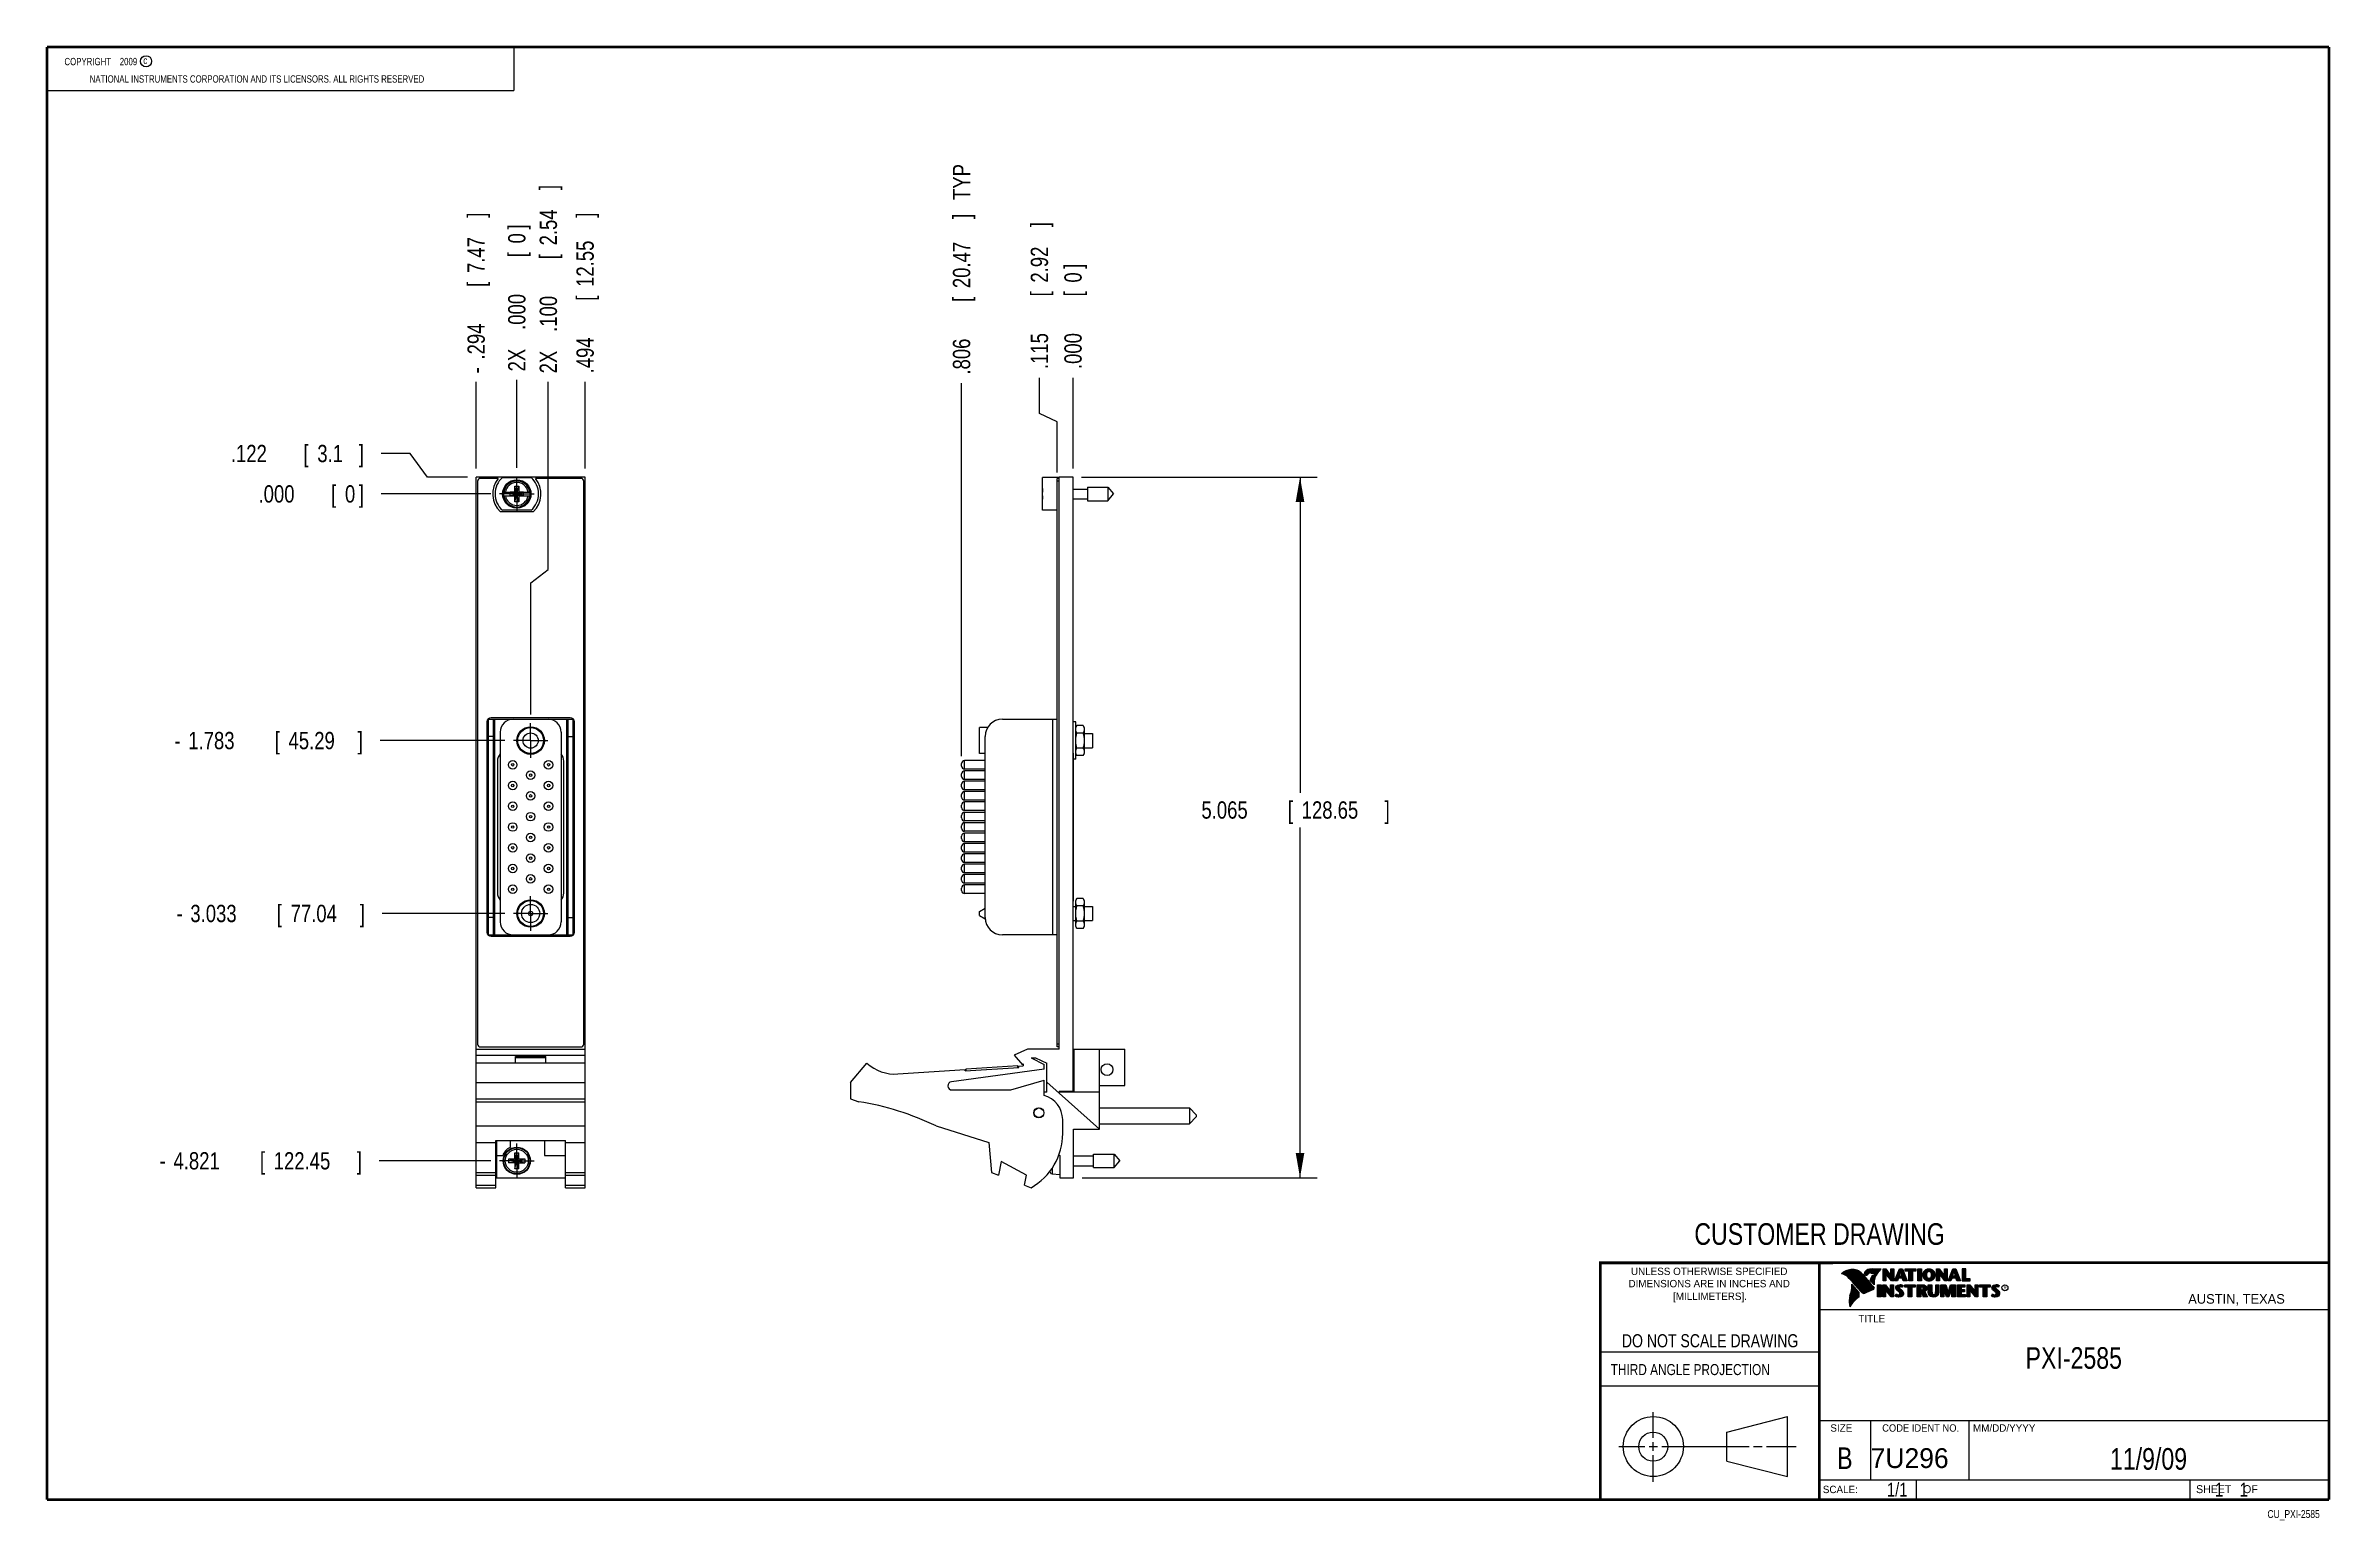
# Model space of a CAD drawing. Header units: inches. Extents: x 0.2 to 16.8, y 0.1 to 10.8.
import ezdxf
from ezdxf.enums import TextEntityAlignment as Align

# ---------------------------------------------------------------- set-up
doc = ezdxf.new("R2010")
doc.units = ezdxf.units.IN
doc.header["$LTSCALE"] = 0.935
doc.header["$MEASUREMENT"] = 0
doc.linetypes.add('CENTER', pattern=[0.6, 0.375, -0.075, 0.075, -0.075])
doc.layers.get('0').update_dxf_attribs({"linetype": 'CONTINUOUS'})
doc.layers.add('DEFAULT_1', color=7, linetype='CENTER')
doc.layers.add('DIMENSIONS', color=7, linetype='CONTINUOUS')
doc.styles.get("Standard").update_dxf_attribs({"font": 'txt', "width": 0.8})
doc.dimstyles.new('DIMSTYLE_1', dxfattribs={"dimtxt": 0.125, "dimasz": 0.18, "dimexe": 0.18, "dimexo": 0.0625, "dimgap": 0.09, "dimtad": 0, "dimtih": 1, "dimtoh": 1, "dimdec": 3, "dimzin": 4, "dimdsep": 46, "dimtxsty": 'STANDARD', "dimblk": '_FILLED', "dimblk1": '_FILLED', "dimblk2": '_FILLED', "dimcen": 0.09, "dimadec": 0, "dimazin": 0, "dimtp": 0.01, "dimtm": 0.01, "dimtfac": 1, "dimtdec": 3, "dimtofl": 0, "dimtmove": 0, "dimatfit": 3, "dimldrblk": '_FILLED', "dimfxl": 1, "dimtolj": 1, "dimtzin": 4, "dimarcsym": 0})
doc.dimstyles.new('DIMSTYLE_2', dxfattribs={"dimtxt": 0.125, "dimasz": 0.18, "dimexe": 0.18, "dimexo": 0.0625, "dimgap": 0.09, "dimtad": 0, "dimtih": 1, "dimtoh": 1, "dimdec": 3, "dimzin": 4, "dimdsep": 46, "dimtxsty": 'STANDARD', "dimblk": '_FILLED', "dimblk1": '_FILLED', "dimblk2": '_FILLED', "dimcen": 0.09, "dimadec": 0, "dimazin": 0, "dimtp": 0.01, "dimtm": 0.01, "dimtfac": 1, "dimtdec": 3, "dimtofl": 0, "dimtmove": 0, "dimatfit": 3, "dimldrblk": '_FILLED', "dimfxl": 1, "dimtolj": 1, "dimtzin": 4, "dimarcsym": 0})

msp = doc.modelspace()

# ---------------------------------------------------------------- texts
at = {"color": 2, "linetype": 'CONTINUOUS', "width": 0.8}
for s, height, p in [('c', 0.053, (0.946, 10.6363)), ('NATIONAL INSTRUMENTS CORPORATION AND ITS LICENSORS. ALL RIGHTS RESERVED', 0.053, (0.5583, 10.5016)), ('THIRD ANGLE PROJECTION', 0.08, (11.5564, 1.1584))]:
    msp.add_text(s, height=height, dxfattribs=at).set_placement(p)
at = {"color": 7, "linetype": 'CONTINUOUS', "width": 0.8}
for s, height, p in [('CUSTOMER DRAWING', 0.15625, (13.0668, 2.1001)), ('DO NOT SCALE DRAWING', 0.095, (12.2754, 1.3592)), ('B', 0.1562, (13.2497, 0.4798))]:
    msp.add_text(s, height=height, dxfattribs=at).set_placement(p, align=Align.CENTER)
at = {"color": 2, "linetype": 'CONTINUOUS'}
for s, p in [('DIMENSIONS ARE IN INCHES AND', (12.2688, 1.7933)), ('UNLESS OTHERWISE SPECIFIED', (12.2688, 1.8819)), ('[MILLIMETERS].', (12.2746, 1.7015))]:
    msp.add_text(s, height=0.053254, dxfattribs=at).set_placement(p, align=Align.CENTER)
for s, height, p in [('R', 0.0217, (14.3971, 1.7782)), ('AUSTIN, TEXAS', 0.069617, (15.7327, 1.6745)), ('TITLE', 0.05325, (13.3474, 1.5397)), ('SIZE', 0.05325, (13.1451, 0.7494)), ('MM/DD/YYYY', 0.05325, (14.1765, 0.7494)), ('SCALE:', 0.05325, (13.0904, 0.3053)), ('SHEET    OF', 0.057262, (15.7892, 0.3052))]:
    msp.add_text(s, height=height, dxfattribs=at).set_placement(p)
at = {"color": 2, "linetype": 'CONTINUOUS', "width": 0.95}
msp.add_text('CODE IDENT NO.', height=0.053254, dxfattribs=at).set_placement((13.7978, 0.7494), align=Align.CENTER)
at = {"color": 7, "linetype": 'CONTINUOUS'}
msp.add_text('7U296', height=0.14316, dxfattribs=at).set_placement((13.4363, 0.4866))
at = {"color": 7, "linetype": 'CONTINUOUS', "width": 0.8}
msp.add_text('1/1', height=0.1, dxfattribs=at).set_placement((13.7025, 0.2805), align=Align.RIGHT)
at = {"color": 2, "linetype": 'CONTINUOUS', "width": 0.8}
msp.add_text('CU_PXI-2585', height=0.057262, dxfattribs=at).set_placement((16.6837, 0.1254), align=Align.RIGHT)
at = {"color": 2, "linetype": 'CONTINUOUS', "insert": (0.3125, 10.6805), "char_height": 0.053, "width": 0.8904, "attachment_point": 1}
msp.add_mtext('    COPYRIGHT    2009', dxfattribs=at)
at = {"color": 7, "linetype": 'CONTINUOUS'}
for s, insert, char_height, width, attachment_point in [('PXI-2585\\P ', (14.9051, 1.3603), 0.15625, 1, 2), ('11/9/09 ', (15.4455, 0.6307), 0.15625, 1, 2), ('    1    1', (15.8075, 0.3805), 0.1, 0.8, 1)]:
    msp.add_mtext(s, dxfattribs=dict(at, insert=insert, char_height=char_height, width=width, attachment_point=attachment_point))

# ---------------------------------------------------------------- blocks, each defined once
blk = doc.blocks.new('*D0')
at = {"layer": 'DIMENSIONS', "color": 2, "linetype": 'CONTINUOUS'}
for p, q in [((7.425, 8.111), (7.425, 8.368)), ((7.554, 8.049), (7.425, 8.111)), ((7.554, 7.683), (7.554, 8.049))]:
    blk.add_line(p, q, dxfattribs=at)
at = {"layer": 'DIMENSIONS', "color": 2, "linetype": 'CONTINUOUS', "width": 0.8}
for s, p in [(']', (7.488, 9.456)), ('2.92', (7.488, 9.056)), ('[', (7.488, 8.956)), ('.115', (7.488, 8.431))]:
    blk.add_text(s, height=0.125, rotation=90, dxfattribs=at).set_placement(p)
blk = doc.blocks.new('_FILLED')
at = {"color": 0, "linetype": 'BYBLOCK'}
blk.add_solid([(0, 0), (-1, 0.174), (-1, -0.174)], dxfattribs=at)
blk = doc.blocks.new('*D1')
at = {"layer": 'DIMENSIONS', "color": 2, "linetype": 'CONTINUOUS'}
blk.add_line((6.863, 5.633), (6.863, 8.329), dxfattribs=at)
at = {"layer": 'DIMENSIONS', "color": 2, "linetype": 'CONTINUOUS', "width": 0.8}
for s, p in [(' TYP', (6.925, 9.616)), (']', (6.925, 9.516)), ('20.47', (6.925, 9.016)), ('[', (6.925, 8.916)), ('.806', (6.925, 8.391))]:
    blk.add_text(s, height=0.125, rotation=90, dxfattribs=at).set_placement(p)
blk = doc.blocks.new('*D2')
at = {"layer": 'DIMENSIONS', "color": 2, "linetype": 'CONTINUOUS'}
blk.add_line((7.669, 7.713), (7.669, 8.368), dxfattribs=at)
at = {"layer": 'DIMENSIONS', "color": 2, "linetype": 'CONTINUOUS', "width": 0.8}
for s, p in [(']', (7.731, 9.156)), ('0', (7.731, 9.056)), ('[', (7.731, 8.956)), ('.000', (7.731, 8.431))]:
    blk.add_text(s, height=0.125, rotation=90, dxfattribs=at).set_placement(p)
blk = doc.blocks.new('*D3')
at = {"layer": 'DIMENSIONS', "color": 2, "linetype": 'CONTINUOUS'}
for p, q in [((7.731, 7.65), (9.435, 7.65)), ((9.31, 7.65), (9.31, 5.368)), ((9.31, 2.585), (9.31, 5.118)), ((7.734, 2.585), (9.435, 2.585))]:
    blk.add_line(p, q, dxfattribs=at)
at = {"layer": 'DIMENSIONS', "color": 2, "linetype": 'CONTINUOUS', "xscale": 0.18, "yscale": 0.18, "zscale": 0.18}
for p, rotation in [((9.31, 7.65), 90), ((9.31, 2.585), 270)]:
    blk.add_blockref('_FILLED', p, dxfattribs=dict(at, rotation=rotation))
at = {"layer": 'DIMENSIONS', "color": 2, "linetype": 'CONTINUOUS', "width": 0.8}
for s, p in [('5.065', (8.597, 5.181)), ('[', (9.222, 5.181)), ('128.65', (9.322, 5.181)), (']', (9.922, 5.181))]:
    blk.add_text(s, height=0.125, dxfattribs=at).set_placement(p)
blk = doc.blocks.new('*D4')
at = {"layer": 'DIMENSIONS', "color": 2, "linetype": 'CONTINUOUS'}
for p, q in [((2.876, 7.821), (2.667, 7.821)), ((3.001, 7.65), (2.876, 7.821)), ((3.29, 7.65), (3.001, 7.65))]:
    blk.add_line(p, q, dxfattribs=at)
at = {"layer": 'DIMENSIONS', "color": 2, "linetype": 'CONTINUOUS', "width": 0.8}
for s, p in [('.122', (1.579, 7.758)), ('[', (2.104, 7.758)), ('3.1', (2.204, 7.758)), (']', (2.504, 7.758))]:
    blk.add_text(s, height=0.125, dxfattribs=at).set_placement(p)
blk = doc.blocks.new('*D5')
at = {"layer": 'DIMENSIONS', "color": 2, "linetype": 'CONTINUOUS'}
blk.add_line((3.559, 5.745), (2.659, 5.745), dxfattribs=at)
at = {"layer": 'DIMENSIONS', "color": 2, "linetype": 'CONTINUOUS', "width": 0.8}
for s, p in [('1.783', (1.271, 5.683)), ('[', (1.896, 5.683)), ('45.29', (1.996, 5.683)), (']', (2.496, 5.683)), ('-', (1.171, 5.683))]:
    blk.add_text(s, height=0.125, dxfattribs=at).set_placement(p)
blk = doc.blocks.new('*D6')
at = {"layer": 'DIMENSIONS', "color": 2, "linetype": 'CONTINUOUS'}
blk.add_line((3.559, 4.495), (2.673, 4.495), dxfattribs=at)
at = {"layer": 'DIMENSIONS', "color": 2, "linetype": 'CONTINUOUS', "width": 0.8}
for s, p in [('-', (1.186, 4.433)), ('3.033', (1.286, 4.433)), ('[', (1.911, 4.433)), ('77.04', (2.011, 4.433)), (']', (2.511, 4.433))]:
    blk.add_text(s, height=0.125, dxfattribs=at).set_placement(p)
blk = doc.blocks.new('*D7')
at = {"layer": 'DIMENSIONS', "color": 2, "linetype": 'CONTINUOUS'}
blk.add_line((3.459, 2.707), (2.652, 2.707), dxfattribs=at)
at = {"layer": 'DIMENSIONS', "color": 2, "linetype": 'CONTINUOUS', "width": 0.8}
for s, p in [('-', (1.064, 2.645)), ('4.821', (1.164, 2.645)), ('[', (1.789, 2.645)), ('122.45', (1.889, 2.645)), (']', (2.489, 2.645))]:
    blk.add_text(s, height=0.125, dxfattribs=at).set_placement(p)
blk = doc.blocks.new('*D8')
at = {"layer": 'DIMENSIONS', "color": 2, "linetype": 'CONTINUOUS'}
blk.add_line((3.459, 7.528), (2.667, 7.528), dxfattribs=at)
at = {"layer": 'DIMENSIONS', "color": 2, "linetype": 'CONTINUOUS', "width": 0.8}
for s, p in [('.000', (1.779, 7.466)), ('[', (2.304, 7.466)), ('0', (2.404, 7.466)), (']', (2.504, 7.466))]:
    blk.add_text(s, height=0.125, dxfattribs=at).set_placement(p)
blk = doc.blocks.new('*D9')
at = {"layer": 'DIMENSIONS', "color": 2, "linetype": 'CONTINUOUS'}
blk.add_line((3.353, 7.713), (3.353, 8.338), dxfattribs=at)
at = {"layer": 'DIMENSIONS', "color": 2, "linetype": 'CONTINUOUS', "width": 0.8}
for s, p in [(']', (3.415, 9.525)), ('7.47', (3.415, 9.125)), ('[', (3.415, 9.025)), ('.294', (3.415, 8.5)), ('-', (3.415, 8.4))]:
    blk.add_text(s, height=0.125, rotation=90, dxfattribs=at).set_placement(p)
blk = doc.blocks.new('*D10')
at = {"layer": 'DIMENSIONS', "color": 2, "linetype": 'CONTINUOUS'}
blk.add_line((4.141, 7.713), (4.141, 8.338), dxfattribs=at)
at = {"layer": 'DIMENSIONS', "color": 2, "linetype": 'CONTINUOUS', "width": 0.8}
for s, p in [(']', (4.203, 9.525)), ('12.55', (4.203, 9.025)), ('[', (4.203, 8.925)), ('.494', (4.203, 8.4))]:
    blk.add_text(s, height=0.125, rotation=90, dxfattribs=at).set_placement(p)
blk = doc.blocks.new('*D11')
at = {"layer": 'DIMENSIONS', "color": 2, "linetype": 'CONTINUOUS'}
for p, q in [((3.874, 6.982), (3.874, 8.338)), ((3.747, 6.885), (3.874, 6.982)), ((3.747, 5.933), (3.747, 6.885))]:
    blk.add_line(p, q, dxfattribs=at)
at = {"layer": 'DIMENSIONS', "color": 2, "linetype": 'CONTINUOUS', "width": 0.8}
for s, p in [(']', (3.937, 9.725)), ('2.54', (3.937, 9.325)), ('[', (3.937, 9.225)), ('.100', (3.937, 8.7)), ('2X ', (3.937, 8.4))]:
    blk.add_text(s, height=0.125, rotation=90, dxfattribs=at).set_placement(p)
blk = doc.blocks.new('*D12')
at = {"layer": 'DIMENSIONS', "color": 2, "linetype": 'CONTINUOUS'}
blk.add_line((3.647, 7.716), (3.647, 8.352), dxfattribs=at)
at = {"layer": 'DIMENSIONS', "color": 2, "linetype": 'CONTINUOUS', "width": 0.8}
for s, p in [(']', (3.709, 9.439)), ('[', (3.709, 9.239)), ('0', (3.709, 9.339)), ('.000', (3.709, 8.714)), ('2X ', (3.709, 8.414))]:
    blk.add_text(s, height=0.125, rotation=90, dxfattribs=at).set_placement(p)

# ---------------------------------------------------------------- dimensions: what is measured, and where the dimension line sits
at = {"layer": 'DIMENSIONS', "color": 2, "linetype": 'CONTINUOUS'}
for feature_location, offset, dtype, origin, text, picture, middle in [((3.7466561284, 5.9329630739), (0.1277177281, 2.4049), 0, (3.6466561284, 7.6534630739), '2X <>', '*D11', (3.8743738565, 9.1128630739)), ((6.8628, 5.6329), (0, 2.6957), 1, (7.6688, 7.6504), '<> TYP', '*D1', (6.8628, 9.2035)), ((3.3527, 7.7129), (0, 0.625), 1, (3.6467, 7.6535), '-<>', '*D9', (3.3527, 9.0129)), ((3.6466561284, 7.7159630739), (0, 0.6355837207), 1, (3.6466561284, 7.6534630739), '2X <>', '*D12', (3.6466561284, 8.9765467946)), ((3.4591, 2.7075), (-0.8075, 0), 0, (3.5216, 7.5284), '-<>', '*D7', (1.8266, 2.7075)), ((3.5591, 5.7454), (-0.9004, 0), 0, (3.5216, 7.5284), '-<>', '*D5', (1.8836, 5.7454)), ((3.5591, 4.4954), (-0.8858, 0), 0, (3.5216, 7.5284), '-<>', '*D6', (1.8982, 4.4954))]:
    dim = msp.add_ordinate_dim(feature_location=feature_location, offset=offset, dtype=dtype, origin=origin, text=text, dimstyle='DIMSTYLE_1', dxfattribs=at)
    dim.commit()
    dim.dimension.update_dxf_attribs({"geometry": picture, "text_midpoint": middle})
for feature_location, offset, dtype, origin, picture, middle in [((4.1407, 7.7129), (0, 0.625), 1, (3.6467, 7.6535), '*D10', (4.1407, 9.0129)), ((7.5538385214, 7.6828630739), (-0.1287775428, 0.6853005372), 0, (7.6688385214, 7.6503630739), '*D0', (7.4250609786, 8.9931636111)), ((7.6688385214, 7.7128630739), (0, 0.6553005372), 1, (7.6688385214, 7.6503630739), '*D2', (7.6688385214, 8.8431636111)), ((3.2902, 7.6504), (-0.6233, 0.1702), 0, (3.5216, 7.5284), '*D4', (2.0918, 7.8206)), ((3.4590561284, 7.5283630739), (-0.7922462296, 0), 0, (3.5215561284, 7.5283630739), '*D8', (2.1918098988, 7.5283630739))]:
    dim = msp.add_ordinate_dim(feature_location=feature_location, offset=offset, dtype=dtype, origin=origin, dimstyle='DIMSTYLE_1', dxfattribs=at)
    dim.commit()
    dim.dimension.update_dxf_attribs({"geometry": picture, "text_midpoint": middle})
dim = msp.add_linear_dim(base=(9.3098, 7.6504), p1=(7.7343, 2.5855), p2=(7.7313, 7.6504), angle=90, dimstyle='DIMSTYLE_2', dxfattribs=at)
dim.commit()
dim.dimension.update_dxf_attribs({"geometry": '*D3', "text_midpoint": (9.3098, 5.2435), "dimtype": 160})

# ---------------------------------------------------------------- linework, layer by layer
at = {"color": 2, "linetype": 'CONTINUOUS'}
for p, q in [((0.25, 10.7586), (3.625, 10.7586)), ((0.25, 10.7586), (0.25, 10.4456)), ((3.625, 10.7586), (3.625, 10.4456)), ((0.25, 10.4456), (3.625, 10.4456)), ((13.0652, 1.9695), (16.745, 1.9695)), ((13.0652, 1.9695), (13.0652, 0.2605)), ((13.2311, 1.8934), (13.2311, 1.8949)), ((13.2347, 1.8921), (13.2347, 1.8972)), ((13.2382, 1.8907), (13.2382, 1.8994)), ((13.2418, 1.8892), (13.2418, 1.9015)), ((13.2453, 1.8876), (13.2453, 1.9035)), ((13.2489, 1.8858), (13.2489, 1.9054)), ((13.2524, 1.8839), (13.2524, 1.9069)), ((13.256, 1.8818), (13.256, 1.9084)), ((13.2596, 1.8796), (13.2596, 1.9098)), ((13.2631, 1.8772), (13.2631, 1.9111)), ((13.2667, 1.8747), (13.2667, 1.9124)), ((13.2702, 1.872), (13.2702, 1.9135)), ((13.2738, 1.869), (13.2738, 1.9146)), ((13.2773, 1.8658), (13.2773, 1.9155)), ((13.2809, 1.8624), (13.2809, 1.9164)), ((13.2844, 1.8587), (13.2844, 1.9173)), ((13.288, 1.8549), (13.288, 1.9181)), ((13.2915, 1.851), (13.2915, 1.9188)), ((13.2951, 1.8471), (13.2951, 1.9194)), ((13.2987, 1.8431), (13.2987, 1.9198)), ((13.3022, 1.8391), (13.3022, 1.92)), ((13.3058, 1.8351), (13.3058, 1.9201)), ((13.3093, 1.8311), (13.3093, 1.9201)), ((13.3129, 1.827), (13.3129, 1.9199)), ((13.3164, 1.8229), (13.3164, 1.9196)), ((13.32, 1.8188), (13.32, 1.9192)), ((13.3235, 1.8146), (13.3235, 1.9186)), ((13.3271, 1.8104), (13.3271, 1.9179)), ((13.3306, 1.8062), (13.3306, 1.9172)), ((13.3342, 1.802), (13.3342, 1.9163)), ((13.3378, 1.7978), (13.3378, 1.9151)), ((13.3413, 1.7937), (13.3413, 1.9138)), ((13.3449, 1.7897), (13.3449, 1.9122)), ((13.3484, 1.7856), (13.3484, 1.9103)), ((13.352, 1.7817), (13.352, 1.9081)), ((13.3555, 1.7778), (13.3555, 1.9055)), ((13.3591, 1.7739), (13.3591, 1.9026)), ((13.3626, 1.7701), (13.3626, 1.8991)), ((13.3662, 1.7663), (13.3662, 1.8952)), ((13.3697, 1.7625), (13.3697, 1.8915)), ((13.3733, 1.7588), (13.3733, 1.8878)), ((13.3769, 1.7556), (13.3769, 1.8841)), ((13.3804, 1.7529), (13.3804, 1.8803)), ((13.384, 1.7512), (13.384, 1.8766)), ((13.3875, 1.7509), (13.3875, 1.8728)), ((13.4022, 1.878), (13.3901, 1.8922)), ((13.3911, 1.7518), (13.3911, 1.8691)), ((13.4029, 1.881), (13.3927, 1.893)), ((13.3946, 1.8908), (13.3946, 1.8999)), ((13.3946, 1.7533), (13.3946, 1.8653)), ((13.3982, 1.8866), (13.3982, 1.9062)), ((13.3982, 1.7548), (13.3982, 1.8615)), ((13.4017, 1.8824), (13.4017, 1.9101)), ((13.4017, 1.7563), (13.4017, 1.8574)), ((13.4053, 1.8823), (13.4053, 1.9129)), ((13.4053, 1.7578), (13.4053, 1.8531)), ((13.4088, 1.8844), (13.4088, 1.915)), ((13.4088, 1.7593), (13.4088, 1.8488)), ((13.4124, 1.887), (13.4124, 1.9167)), ((13.4124, 1.7609), (13.4124, 1.8445)), ((13.4159, 1.89), (13.4159, 1.9182)), ((13.4159, 1.7625), (13.4159, 1.8402)), ((13.4195, 1.8937), (13.4195, 1.9193)), ((13.4195, 1.7641), (13.4195, 1.8359)), ((13.4231, 1.8964), (13.4231, 1.9203)), ((13.4231, 1.7657), (13.4231, 1.8316)), ((13.4266, 1.8982), (13.4266, 1.9209)), ((13.4266, 1.7674), (13.4266, 1.8273)), ((13.4302, 1.8995), (13.4302, 1.9214)), ((13.4302, 1.7691), (13.4302, 1.823)), ((13.4414, 1.8328), (13.4319, 1.8437)), ((13.4337, 1.8997), (13.4337, 1.922)), ((13.4337, 1.7708), (13.4337, 1.8187)), ((13.4433, 1.8344), (13.4349, 1.844)), ((13.4373, 1.8991), (13.4373, 1.9224)), ((13.4373, 1.8413), (13.4373, 1.8491)), ((13.4408, 1.898), (13.4408, 1.9228)), ((13.4408, 1.8372), (13.4408, 1.8572)), ((13.4444, 1.8972), (13.4444, 1.9231)), ((13.4444, 1.8331), (13.4444, 1.8665)), ((13.4479, 1.8969), (13.4479, 1.9234)), ((13.4479, 1.8288), (13.4479, 1.873)), ((13.4515, 1.8966), (13.4515, 1.9236)), ((13.4515, 1.8247), (13.4515, 1.8764)), ((13.4529, 1.9261), (13.5132, 1.9271)), ((13.453, 1.9236), (13.5067, 1.9245)), ((13.455, 1.8965), (13.455, 1.9237)), ((13.455, 1.8207), (13.455, 1.878)), ((13.4586, 1.8964), (13.4586, 1.9237)), ((13.4586, 1.8303), (13.4586, 1.879)), ((13.4622, 1.8957), (13.4622, 1.9238)), ((13.4622, 1.8535), (13.4622, 1.8795)), ((13.4657, 1.8935), (13.4657, 1.9238)), ((13.4657, 1.8636), (13.4657, 1.8798)), ((13.4693, 1.872), (13.4693, 1.9239)), ((13.4728, 1.8794), (13.4728, 1.9239)), ((13.4764, 1.8859), (13.4764, 1.924)), ((13.4799, 1.8919), (13.4799, 1.924)), ((13.4835, 1.8973), (13.4835, 1.9241)), ((13.487, 1.9023), (13.487, 1.9242)), ((13.4906, 1.9069), (13.4906, 1.9242)), ((13.4941, 1.9112), (13.4941, 1.9243)), ((13.4977, 1.9153), (13.4977, 1.9243)), ((13.5013, 1.9191), (13.5013, 1.9244)), ((13.5261, 1.9263), (13.5451, 1.9263)), ((13.5261, 1.839), (13.5261, 1.9263)), ((13.5466, 1.839), (13.5261, 1.839)), ((13.5286, 1.9237), (13.5439, 1.9237)), ((13.5286, 1.8415), (13.5286, 1.9237)), ((13.5441, 1.8415), (13.5286, 1.8415)), ((13.5332, 1.8415), (13.5332, 1.9237)), ((13.5367, 1.8415), (13.5367, 1.9237)), ((13.5402, 1.8415), (13.5402, 1.9237)), ((13.5441, 1.8976), (13.5437, 1.9237)), ((13.5439, 1.9237), (13.5854, 1.869)), ((13.5873, 1.8415), (13.5441, 1.8976)), ((13.5441, 1.8976), (13.5441, 1.8415)), ((13.5451, 1.9263), (13.5829, 1.8765)), ((13.586, 1.839), (13.5466, 1.8902)), ((13.5466, 1.8902), (13.5466, 1.839)), ((13.5471, 1.8936), (13.5471, 1.9194)), ((13.5506, 1.8891), (13.5506, 1.9149)), ((13.5541, 1.8846), (13.5541, 1.9103)), ((13.5576, 1.8801), (13.5576, 1.9057)), ((13.561, 1.8756), (13.561, 1.9011)), ((13.5645, 1.8711), (13.5645, 1.8965)), ((13.568, 1.8665), (13.568, 1.8919)), ((13.5715, 1.862), (13.5715, 1.8874)), ((13.575, 1.8575), (13.575, 1.8828)), ((13.5784, 1.853), (13.5784, 1.8782)), ((13.5819, 1.8485), (13.5819, 1.8736)), ((13.5829, 1.9263), (13.6036, 1.9263)), ((13.5829, 1.8765), (13.5829, 1.9263)), ((13.5854, 1.9237), (13.6011, 1.9237)), ((13.5854, 1.869), (13.5854, 1.9237)), ((13.5854, 1.844), (13.5854, 1.869)), ((13.6036, 1.839), (13.586, 1.839)), ((13.6011, 1.8415), (13.5873, 1.8415)), ((13.5889, 1.8415), (13.5889, 1.9237)), ((13.5923, 1.8415), (13.5923, 1.9237)), ((13.5958, 1.8415), (13.5958, 1.9237)), ((13.5993, 1.8415), (13.5993, 1.9237)), ((13.6011, 1.9237), (13.6011, 1.8415)), ((13.6036, 1.9263), (13.6036, 1.839)), ((13.6088, 1.839), (13.6444, 1.9262)), ((13.6294, 1.839), (13.6088, 1.839)), ((13.6125, 1.8415), (13.6461, 1.9237)), ((13.6277, 1.8415), (13.6125, 1.8415)), ((13.6167, 1.8415), (13.6167, 1.8516)), ((13.6201, 1.8415), (13.6201, 1.8601)), ((13.6236, 1.8415), (13.6236, 1.8686)), ((13.6271, 1.8415), (13.6271, 1.8771)), ((13.6361, 1.8623), (13.6277, 1.8415)), ((13.6378, 1.8598), (13.6294, 1.839)), ((13.6306, 1.8486), (13.6306, 1.8857)), ((13.634, 1.8573), (13.634, 1.8942)), ((13.6665, 1.8623), (13.6361, 1.8623)), ((13.6375, 1.8623), (13.6375, 1.9027)), ((13.6647, 1.8598), (13.6378, 1.8598)), ((13.6388, 1.8711), (13.65, 1.9073)), ((13.6639, 1.8711), (13.6388, 1.8711)), ((13.641, 1.8781), (13.641, 1.9112)), ((13.641, 1.8623), (13.641, 1.8711)), ((13.6423, 1.8736), (13.6519, 1.9048)), ((13.6606, 1.8736), (13.6423, 1.8736)), ((13.6444, 1.9262), (13.6664, 1.9262)), ((13.6445, 1.8893), (13.6445, 1.9197)), ((13.6445, 1.8623), (13.6445, 1.8711)), ((13.6461, 1.9237), (13.6647, 1.9237)), ((13.6479, 1.9006), (13.6479, 1.9237)), ((13.6479, 1.8623), (13.6479, 1.8711)), ((13.65, 1.9073), (13.6541, 1.9073)), ((13.6514, 1.9073), (13.6514, 1.9237)), ((13.6514, 1.8623), (13.6514, 1.8711)), ((13.6519, 1.9048), (13.6521, 1.9048)), ((13.6521, 1.9048), (13.6606, 1.8736)), ((13.6541, 1.9073), (13.6639, 1.8711)), ((13.6549, 1.9043), (13.6549, 1.9237)), ((13.6549, 1.8623), (13.6549, 1.8711)), ((13.6584, 1.8915), (13.6584, 1.9237)), ((13.6584, 1.8623), (13.6584, 1.8711)), ((13.6618, 1.8787), (13.6618, 1.9237)), ((13.6618, 1.8623), (13.6618, 1.8711)), ((13.6647, 1.9237), (13.6959, 1.8415)), ((13.6717, 1.839), (13.6647, 1.8598)), ((13.6653, 1.8623), (13.6653, 1.922)), ((13.6664, 1.9262), (13.6995, 1.839)), ((13.6735, 1.8415), (13.6665, 1.8623)), ((13.6688, 1.8555), (13.6688, 1.9128)), ((13.6995, 1.839), (13.6717, 1.839)), ((13.6723, 1.8452), (13.6723, 1.9037)), ((13.6959, 1.8415), (13.6735, 1.8415)), ((13.6757, 1.8415), (13.6757, 1.8945)), ((13.6792, 1.8415), (13.6792, 1.8854)), ((13.6827, 1.8415), (13.6827, 1.8762)), ((13.6862, 1.8415), (13.6862, 1.8671)), ((13.6866, 1.9262), (13.7634, 1.9262)), ((13.6866, 1.9099), (13.6866, 1.9262)), ((13.7118, 1.9099), (13.6866, 1.9099)), ((13.6891, 1.9237), (13.7609, 1.9237)), ((13.6891, 1.9125), (13.6891, 1.9237)), ((13.7143, 1.9125), (13.6891, 1.9125)), ((13.6896, 1.8415), (13.6896, 1.8579)), ((13.6931, 1.9125), (13.6931, 1.9237)), ((13.6931, 1.8415), (13.6931, 1.8488)), ((13.6966, 1.9125), (13.6966, 1.9237)), ((13.7001, 1.9125), (13.7001, 1.9237)), ((13.7035, 1.9125), (13.7035, 1.9237)), ((13.707, 1.9125), (13.707, 1.9237)), ((13.7105, 1.9125), (13.7105, 1.9237)), ((13.7118, 1.839), (13.7118, 1.9099)), ((13.7382, 1.839), (13.7118, 1.839)), ((13.7143, 1.9125), (13.714, 1.9237)), ((13.7143, 1.8415), (13.7143, 1.9125)), ((13.7357, 1.8415), (13.7143, 1.8415)), ((13.7174, 1.8415), (13.7174, 1.9237)), ((13.7209, 1.8415), (13.7209, 1.9237)), ((13.7244, 1.8415), (13.7244, 1.9237)), ((13.7279, 1.8415), (13.7279, 1.9237)), ((13.7313, 1.8415), (13.7313, 1.9237)), ((13.7357, 1.9125), (13.7348, 1.9237)), ((13.7609, 1.9125), (13.7357, 1.9125)), ((13.7357, 1.9125), (13.7357, 1.8415)), ((13.7634, 1.9099), (13.7382, 1.9099)), ((13.7382, 1.9099), (13.7382, 1.839)), ((13.7383, 1.9125), (13.7383, 1.9237)), ((13.7418, 1.9125), (13.7418, 1.9237)), ((13.7452, 1.9125), (13.7452, 1.9237)), ((13.7487, 1.9125), (13.7487, 1.9237)), ((13.7522, 1.9125), (13.7522, 1.9237)), ((13.7557, 1.9125), (13.7557, 1.9237)), ((13.7591, 1.9125), (13.7591, 1.9237)), ((13.7609, 1.9237), (13.7609, 1.9125)), ((13.7634, 1.9262), (13.7634, 1.9099)), ((13.7768, 1.9262), (13.8031, 1.9262)), ((13.7768, 1.839), (13.7768, 1.9262)), ((13.8031, 1.839), (13.7768, 1.839)), ((13.7794, 1.9237), (13.8006, 1.9237)), ((13.7794, 1.8415), (13.7794, 1.9237)), ((13.8006, 1.8415), (13.7794, 1.8415)), ((13.7835, 1.8415), (13.7835, 1.9237)), ((13.787, 1.8415), (13.787, 1.9237)), ((13.7904, 1.8415), (13.7904, 1.9237)), ((13.7939, 1.8415), (13.7939, 1.9237)), ((13.7974, 1.8415), (13.7974, 1.9237)), ((13.8006, 1.9237), (13.8006, 1.8415)), ((13.8031, 1.9262), (13.8031, 1.839)), ((13.8154, 1.8853), (13.8155, 1.8871)), ((13.8154, 1.8834), (13.8154, 1.8853)), ((13.8154, 1.8816), (13.8154, 1.8834)), ((13.8155, 1.8797), (13.8154, 1.8816)), ((13.8155, 1.8871), (13.8157, 1.8889)), ((13.8157, 1.8779), (13.8155, 1.8797)), ((13.8157, 1.8889), (13.8159, 1.8907)), ((13.8159, 1.876), (13.8157, 1.8779)), ((13.8159, 1.8907), (13.8161, 1.8924)), ((13.8162, 1.8742), (13.8159, 1.876)), ((13.8161, 1.8924), (13.8165, 1.8941)), ((13.8166, 1.8724), (13.8162, 1.8742)), ((13.8165, 1.8941), (13.8169, 1.8958)), ((13.817, 1.8706), (13.8166, 1.8724)), ((13.8169, 1.8958), (13.8174, 1.8975)), ((13.8174, 1.8689), (13.817, 1.8706)), ((13.8174, 1.8975), (13.8179, 1.8991)), ((13.8179, 1.8672), (13.8174, 1.8689)), ((13.8179, 1.8991), (13.8185, 1.9006)), ((13.8179, 1.8852), (13.818, 1.8869)), ((13.8179, 1.8834), (13.8179, 1.8852)), ((13.818, 1.8817), (13.8179, 1.8834)), ((13.8185, 1.8655), (13.8179, 1.8672)), ((13.818, 1.8869), (13.8182, 1.8886)), ((13.8181, 1.8799), (13.818, 1.8817)), ((13.8182, 1.8781), (13.8181, 1.8799)), ((13.8182, 1.8886), (13.8184, 1.8903)), ((13.8184, 1.8764), (13.8182, 1.8781)), ((13.8184, 1.8903), (13.8186, 1.892)), ((13.8187, 1.8746), (13.8184, 1.8764)), ((13.8185, 1.9006), (13.8191, 1.9021)), ((13.8191, 1.8639), (13.8185, 1.8655)), ((13.8186, 1.892), (13.819, 1.8936)), ((13.8191, 1.8729), (13.8187, 1.8746)), ((13.819, 1.8936), (13.8193, 1.8952)), ((13.8191, 1.9021), (13.8198, 1.9036)), ((13.8194, 1.8712), (13.8191, 1.8729)), ((13.8198, 1.8623), (13.8191, 1.8639)), ((13.8193, 1.8952), (13.8198, 1.8967)), ((13.8199, 1.8696), (13.8194, 1.8712)), ((13.8198, 1.9036), (13.8206, 1.9051)), ((13.8198, 1.8967), (13.8203, 1.8982)), ((13.8205, 1.8607), (13.8198, 1.8623)), ((13.8204, 1.8679), (13.8199, 1.8696)), ((13.8203, 1.8982), (13.8208, 1.8997)), ((13.8209, 1.8664), (13.8204, 1.8679)), ((13.8213, 1.8592), (13.8205, 1.8607)), ((13.8206, 1.9051), (13.8214, 1.9065)), ((13.8208, 1.8997), (13.8214, 1.9011)), ((13.8209, 1.8664), (13.8208, 1.8997)), ((13.8215, 1.8648), (13.8209, 1.8664)), ((13.8221, 1.8578), (13.8213, 1.8592)), ((13.8214, 1.9065), (13.8223, 1.9079)), ((13.8214, 1.9011), (13.8221, 1.9025)), ((13.8221, 1.8633), (13.8215, 1.8648)), ((13.8221, 1.9025), (13.8228, 1.9038)), ((13.8228, 1.8619), (13.8221, 1.8633)), ((13.823, 1.8563), (13.8221, 1.8578)), ((13.8223, 1.9079), (13.8232, 1.9092)), ((13.8228, 1.9038), (13.8236, 1.9052)), ((13.8235, 1.8604), (13.8228, 1.8619)), ((13.8239, 1.855), (13.823, 1.8563)), ((13.8232, 1.9092), (13.8243, 1.9106)), ((13.8243, 1.8591), (13.8235, 1.8604)), ((13.8236, 1.9052), (13.8244, 1.9065)), ((13.8249, 1.8536), (13.8239, 1.855)), ((13.8243, 1.9106), (13.8253, 1.9119)), ((13.8243, 1.8591), (13.8244, 1.9065)), ((13.8251, 1.8577), (13.8243, 1.8591)), ((13.8244, 1.9065), (13.8253, 1.9077)), ((13.826, 1.8523), (13.8249, 1.8536)), ((13.826, 1.8564), (13.8251, 1.8577)), ((13.8253, 1.9119), (13.8265, 1.9132)), ((13.8253, 1.9077), (13.8262, 1.909)), ((13.8269, 1.8552), (13.826, 1.8564)), ((13.8271, 1.8511), (13.826, 1.8523)), ((13.8262, 1.909), (13.8273, 1.9102)), ((13.8265, 1.9132), (13.8276, 1.9144)), ((13.8279, 1.854), (13.8269, 1.8552)), ((13.8282, 1.8499), (13.8271, 1.8511)), ((13.8273, 1.9102), (13.8283, 1.9114)), ((13.8276, 1.9144), (13.8288, 1.9156)), ((13.8279, 1.854), (13.8283, 1.9114)), ((13.8289, 1.8528), (13.8279, 1.854)), ((13.8294, 1.8487), (13.8282, 1.8499)), ((13.8283, 1.9114), (13.8294, 1.9126)), ((13.8288, 1.9156), (13.8301, 1.9167)), ((13.83, 1.8517), (13.8289, 1.8528)), ((13.8294, 1.9126), (13.8306, 1.9137)), ((13.8306, 1.8476), (13.8294, 1.8487)), ((13.8311, 1.8506), (13.83, 1.8517)), ((13.8301, 1.9167), (13.8314, 1.9178)), ((13.8306, 1.9137), (13.8318, 1.9148)), ((13.8319, 1.8466), (13.8306, 1.8476)), ((13.8311, 1.8506), (13.8318, 1.9148)), ((13.8323, 1.8496), (13.8311, 1.8506)), ((13.8314, 1.9178), (13.8327, 1.9188)), ((13.8318, 1.9148), (13.833, 1.9158)), ((13.8332, 1.8456), (13.8319, 1.8466)), ((13.8335, 1.8486), (13.8323, 1.8496)), ((13.8327, 1.9188), (13.834, 1.9198)), ((13.833, 1.9158), (13.8342, 1.9168)), ((13.8346, 1.8447), (13.8332, 1.8456)), ((13.8347, 1.8477), (13.8335, 1.8486)), ((13.834, 1.9198), (13.8354, 1.9207)), ((13.8342, 1.9168), (13.8355, 1.9177)), ((13.836, 1.8438), (13.8346, 1.8447)), ((13.8347, 1.8477), (13.8355, 1.9177)), ((13.836, 1.8468), (13.8347, 1.8477)), ((13.8354, 1.9207), (13.8368, 1.9215)), ((13.8355, 1.9177), (13.8368, 1.9185)), ((13.8373, 1.846), (13.836, 1.8468)), ((13.8374, 1.843), (13.836, 1.8438)), ((13.8368, 1.9215), (13.8382, 1.9223)), ((13.8368, 1.9185), (13.8381, 1.9193)), ((13.8386, 1.8452), (13.8373, 1.846)), ((13.839, 1.8423), (13.8374, 1.843)), ((13.8381, 1.9193), (13.8394, 1.92)), ((13.8386, 1.8452), (13.8381, 1.9193)), ((13.8382, 1.9223), (13.8397, 1.923)), ((13.84, 1.8445), (13.8386, 1.8452)), ((13.8405, 1.8416), (13.839, 1.8423)), ((13.8394, 1.92), (13.8408, 1.9207)), ((13.8397, 1.923), (13.8412, 1.9237)), ((13.8397, 1.8857), (13.8398, 1.8868)), ((13.8397, 1.8845), (13.8397, 1.8857)), ((13.8397, 1.8833), (13.8397, 1.8845)), ((13.8397, 1.8821), (13.8397, 1.8833)), ((13.8397, 1.8809), (13.8397, 1.8821)), ((13.8398, 1.8796), (13.8397, 1.8809)), ((13.8398, 1.8868), (13.8399, 1.888)), ((13.8399, 1.8784), (13.8398, 1.8796)), ((13.8399, 1.888), (13.84, 1.8891)), ((13.84, 1.8773), (13.8399, 1.8784)), ((13.84, 1.8891), (13.8401, 1.8902)), ((13.8401, 1.8761), (13.84, 1.8773)), ((13.8415, 1.8439), (13.84, 1.8445)), ((13.8401, 1.8902), (13.8402, 1.8913)), ((13.8402, 1.8749), (13.8401, 1.8761)), ((13.8402, 1.8913), (13.8403, 1.8924)), ((13.8404, 1.8738), (13.8402, 1.8749)), ((13.8403, 1.8924), (13.8405, 1.8934)), ((13.8405, 1.8727), (13.8404, 1.8738)), ((13.8405, 1.8934), (13.8407, 1.8944)), ((13.8407, 1.8716), (13.8405, 1.8727)), ((13.8421, 1.8409), (13.8405, 1.8416)), ((13.8407, 1.8944), (13.8409, 1.8954)), ((13.841, 1.8706), (13.8407, 1.8716)), ((13.8408, 1.9207), (13.8422, 1.9213)), ((13.8409, 1.8954), (13.8411, 1.8963)), ((13.8412, 1.8696), (13.841, 1.8706)), ((13.8411, 1.8963), (13.8414, 1.8972)), ((13.8412, 1.9237), (13.8427, 1.9243)), ((13.8414, 1.8686), (13.8412, 1.8696)), ((13.8414, 1.8972), (13.8416, 1.8981)), ((13.8417, 1.8677), (13.8414, 1.8686)), ((13.8415, 1.8439), (13.8417, 1.8678)), ((13.843, 1.8433), (13.8415, 1.8439)), ((13.8416, 1.8981), (13.8419, 1.899)), ((13.842, 1.8667), (13.8417, 1.8677)), ((13.8419, 1.899), (13.8422, 1.8999)), ((13.842, 1.8991), (13.8422, 1.9213)), ((13.8423, 1.8658), (13.842, 1.8667)), ((13.8438, 1.8404), (13.8421, 1.8409)), ((13.8422, 1.9213), (13.8436, 1.9219)), ((13.8422, 1.8999), (13.8426, 1.9007)), ((13.8422, 1.8844), (13.8423, 1.8856)), ((13.8422, 1.8833), (13.8422, 1.8844)), ((13.8422, 1.8821), (13.8422, 1.8833)), ((13.8423, 1.8809), (13.8422, 1.8821)), ((13.8423, 1.8867), (13.8424, 1.8878)), ((13.8423, 1.8856), (13.8423, 1.8867)), ((13.8423, 1.8798), (13.8423, 1.8809)), ((13.8424, 1.8786), (13.8423, 1.8798)), ((13.8427, 1.865), (13.8423, 1.8658)), ((13.8424, 1.8878), (13.8425, 1.8889)), ((13.8425, 1.8775), (13.8424, 1.8786)), ((13.8425, 1.8889), (13.8426, 1.89)), ((13.8426, 1.8764), (13.8425, 1.8775)), ((13.8426, 1.9007), (13.843, 1.9016)), ((13.8426, 1.89), (13.8427, 1.891)), ((13.8427, 1.8753), (13.8426, 1.8764)), ((13.8427, 1.9243), (13.8443, 1.9248)), ((13.8427, 1.891), (13.8428, 1.892)), ((13.8429, 1.8742), (13.8427, 1.8753)), ((13.8431, 1.8641), (13.8427, 1.865)), ((13.8428, 1.892), (13.843, 1.893)), ((13.843, 1.8731), (13.8429, 1.8742)), ((13.843, 1.9016), (13.8434, 1.9024)), ((13.843, 1.893), (13.8432, 1.8939)), ((13.8432, 1.8721), (13.843, 1.8731)), ((13.8445, 1.8428), (13.843, 1.8433)), ((13.8434, 1.8633), (13.8431, 1.8641)), ((13.8432, 1.8939), (13.8434, 1.8948)), ((13.8434, 1.8712), (13.8432, 1.8721)), ((13.8434, 1.9024), (13.8438, 1.9032)), ((13.8434, 1.8948), (13.8436, 1.8957)), ((13.8436, 1.8702), (13.8434, 1.8712)), ((13.8439, 1.8625), (13.8434, 1.8633)), ((13.8436, 1.9219), (13.8451, 1.9224)), ((13.8436, 1.8957), (13.8438, 1.8965)), ((13.8439, 1.8693), (13.8436, 1.8702)), ((13.8438, 1.9032), (13.8443, 1.904)), ((13.8438, 1.8965), (13.844, 1.8974)), ((13.8455, 1.8399), (13.8438, 1.8404)), ((13.8441, 1.8684), (13.8439, 1.8693)), ((13.8443, 1.8617), (13.8439, 1.8625)), ((13.844, 1.8974), (13.8443, 1.8982)), ((13.8444, 1.8676), (13.8441, 1.8684)), ((13.8443, 1.9248), (13.8459, 1.9253)), ((13.8443, 1.904), (13.8447, 1.9047)), ((13.8443, 1.8982), (13.8446, 1.899)), ((13.8448, 1.8609), (13.8443, 1.8617)), ((13.8447, 1.8667), (13.8444, 1.8676)), ((13.8462, 1.8423), (13.8445, 1.8428)), ((13.8446, 1.899), (13.8449, 1.8997)), ((13.8447, 1.9047), (13.8453, 1.9055)), ((13.845, 1.8659), (13.8447, 1.8667)), ((13.8453, 1.8602), (13.8448, 1.8609)), ((13.8449, 1.8997), (13.8453, 1.9005)), ((13.8454, 1.8651), (13.845, 1.8659)), ((13.8451, 1.9224), (13.8466, 1.9229)), ((13.8453, 1.9055), (13.8451, 1.9224)), ((13.8453, 1.9055), (13.8458, 1.9062)), ((13.8453, 1.9005), (13.8456, 1.9012)), ((13.8458, 1.8595), (13.8453, 1.8602)), ((13.8457, 1.8644), (13.8454, 1.8651)), ((13.8473, 1.8395), (13.8455, 1.8399)), ((13.8456, 1.9012), (13.846, 1.902)), ((13.8461, 1.8637), (13.8457, 1.8644)), ((13.8458, 1.9062), (13.8464, 1.9068)), ((13.8464, 1.8588), (13.8458, 1.8595)), ((13.846, 1.8424), (13.8458, 1.8595)), ((13.8459, 1.9253), (13.8476, 1.9257)), ((13.846, 1.902), (13.8464, 1.9027)), ((13.8465, 1.863), (13.8461, 1.8637)), ((13.8478, 1.8419), (13.8462, 1.8423)), ((13.8464, 1.9068), (13.847, 1.9074)), ((13.8464, 1.9027), (13.8468, 1.9033)), ((13.847, 1.8581), (13.8464, 1.8588)), ((13.8469, 1.8623), (13.8465, 1.863)), ((13.8466, 1.9229), (13.8481, 1.9233)), ((13.8468, 1.9033), (13.8473, 1.9039)), ((13.8473, 1.8617), (13.8469, 1.8623)), ((13.847, 1.9074), (13.8477, 1.908)), ((13.8477, 1.8575), (13.847, 1.8581)), ((13.8473, 1.9039), (13.8478, 1.9045)), ((13.8478, 1.8611), (13.8473, 1.8617)), ((13.8491, 1.8391), (13.8473, 1.8395)), ((13.8476, 1.9257), (13.8492, 1.9261)), ((13.8477, 1.908), (13.8483, 1.9086)), ((13.8483, 1.857), (13.8477, 1.8575)), ((13.8478, 1.9045), (13.8482, 1.9051)), ((13.8483, 1.8605), (13.8478, 1.8611)), ((13.8495, 1.8416), (13.8478, 1.8419)), ((13.8481, 1.9233), (13.8497, 1.9236)), ((13.8482, 1.9051), (13.8488, 1.9056)), ((13.8483, 1.9086), (13.849, 1.9091)), ((13.8488, 1.8599), (13.8483, 1.8605)), ((13.849, 1.8564), (13.8483, 1.857)), ((13.8488, 1.9056), (13.8493, 1.9061)), ((13.8494, 1.8594), (13.8488, 1.8599)), ((13.849, 1.9091), (13.8497, 1.9095)), ((13.8498, 1.8559), (13.849, 1.8564)), ((13.8509, 1.8388), (13.8491, 1.8391)), ((13.8492, 1.9261), (13.8509, 1.9264)), ((13.8493, 1.9061), (13.8498, 1.9065)), ((13.8499, 1.8589), (13.8494, 1.8594)), ((13.8495, 1.9094), (13.8495, 1.9236)), ((13.8495, 1.8416), (13.8495, 1.8561)), ((13.8513, 1.8413), (13.8495, 1.8416)), ((13.8497, 1.9236), (13.8513, 1.9239)), ((13.8497, 1.9095), (13.8505, 1.9099)), ((13.8498, 1.9065), (13.8504, 1.9069)), ((13.8505, 1.8555), (13.8498, 1.8559)), ((13.8505, 1.8585), (13.8499, 1.8589)), ((13.8504, 1.9069), (13.851, 1.9073)), ((13.8505, 1.9099), (13.8512, 1.9103)), ((13.8511, 1.8581), (13.8505, 1.8585)), ((13.8513, 1.8551), (13.8505, 1.8555)), ((13.8509, 1.9264), (13.8527, 1.9266)), ((13.8528, 1.8386), (13.8509, 1.8388)), ((13.851, 1.9073), (13.8516, 1.9077)), ((13.8518, 1.8577), (13.8511, 1.8581)), ((13.8512, 1.9103), (13.852, 1.9106)), ((13.8513, 1.9239), (13.853, 1.9241)), ((13.8521, 1.8547), (13.8513, 1.8551)), ((13.853, 1.8411), (13.8513, 1.8413)), ((13.8516, 1.9077), (13.8523, 1.908)), ((13.8524, 1.8574), (13.8518, 1.8577)), ((13.852, 1.9106), (13.8528, 1.9109)), ((13.853, 1.8544), (13.8521, 1.8547)), ((13.8523, 1.908), (13.8529, 1.9083)), ((13.8531, 1.8571), (13.8524, 1.8574)), ((13.8527, 1.9266), (13.8544, 1.9268)), ((13.8528, 1.9109), (13.8536, 1.9111)), ((13.8547, 1.8384), (13.8528, 1.8386)), ((13.8529, 1.9083), (13.8536, 1.9085)), ((13.853, 1.9241), (13.8546, 1.9243)), ((13.853, 1.9109), (13.853, 1.9241)), ((13.8538, 1.8542), (13.853, 1.8544)), ((13.853, 1.8411), (13.853, 1.8544)), ((13.8548, 1.841), (13.853, 1.8411)), ((13.8538, 1.8568), (13.8531, 1.8571)), ((13.8536, 1.9111), (13.8545, 1.9113)), ((13.8536, 1.9085), (13.8543, 1.9087)), ((13.8545, 1.8566), (13.8538, 1.8568)), ((13.8547, 1.854), (13.8538, 1.8542)), ((13.8543, 1.9087), (13.855, 1.9089)), ((13.8544, 1.9268), (13.8561, 1.9269)), ((13.8545, 1.9113), (13.8553, 1.9115)), ((13.8552, 1.8564), (13.8545, 1.8566)), ((13.8546, 1.9243), (13.8563, 1.9244)), ((13.8556, 1.8538), (13.8547, 1.854)), ((13.8565, 1.8384), (13.8547, 1.8384)), ((13.8566, 1.8409), (13.8548, 1.841)), ((13.855, 1.9089), (13.8557, 1.909)), ((13.8559, 1.8563), (13.8552, 1.8564)), ((13.8553, 1.9115), (13.8562, 1.9116)), ((13.8565, 1.8537), (13.8556, 1.8538)), ((13.8557, 1.909), (13.8565, 1.9091)), ((13.8567, 1.8562), (13.8559, 1.8563)), ((13.8561, 1.9269), (13.8579, 1.927)), ((13.8562, 1.9116), (13.8571, 1.9117)), ((13.8563, 1.9244), (13.8579, 1.9245)), ((13.8565, 1.9116), (13.8565, 1.9244)), ((13.8565, 1.9091), (13.8572, 1.9092)), ((13.8574, 1.8537), (13.8565, 1.8537)), ((13.8565, 1.8409), (13.8565, 1.8537)), ((13.8584, 1.8383), (13.8565, 1.8384)), ((13.8584, 1.8408), (13.8566, 1.8409)), ((13.8574, 1.8562), (13.8567, 1.8562)), ((13.8571, 1.9117), (13.858, 1.9117)), ((13.8572, 1.9092), (13.858, 1.9092)), ((13.8582, 1.8562), (13.8574, 1.8562)), ((13.8583, 1.8537), (13.8574, 1.8537)), ((13.8579, 1.927), (13.8596, 1.927)), ((13.8579, 1.9245), (13.8596, 1.9244)), ((13.858, 1.9117), (13.8589, 1.9117)), ((13.858, 1.9092), (13.8587, 1.9091)), ((13.8589, 1.8563), (13.8582, 1.8562)), ((13.8592, 1.8537), (13.8583, 1.8537)), ((13.8601, 1.8409), (13.8584, 1.8408)), ((13.8602, 1.8384), (13.8584, 1.8383)), ((13.8587, 1.9091), (13.8595, 1.9091)), ((13.8589, 1.9117), (13.8598, 1.9116)), ((13.8597, 1.8564), (13.8589, 1.8563)), ((13.8601, 1.8539), (13.8592, 1.8537)), ((13.8595, 1.9091), (13.8602, 1.909)), ((13.8596, 1.927), (13.8614, 1.9269)), ((13.8596, 1.9244), (13.8612, 1.9243)), ((13.8605, 1.8565), (13.8597, 1.8564)), ((13.8598, 1.9116), (13.8607, 1.9114)), ((13.8599, 1.8409), (13.8601, 1.8539)), ((13.861, 1.854), (13.8601, 1.8539)), ((13.8618, 1.841), (13.8601, 1.8409)), ((13.8602, 1.909), (13.861, 1.9088)), ((13.862, 1.8384), (13.8602, 1.8384)), ((13.8612, 1.8567), (13.8605, 1.8565)), ((13.8607, 1.9114), (13.8616, 1.9113)), ((13.861, 1.9114), (13.8612, 1.9243)), ((13.861, 1.9088), (13.8617, 1.9086)), ((13.8619, 1.8542), (13.861, 1.854)), ((13.8612, 1.9243), (13.8628, 1.9242)), ((13.862, 1.8569), (13.8612, 1.8567)), ((13.8614, 1.9269), (13.8631, 1.9267)), ((13.8616, 1.9113), (13.8624, 1.911)), ((13.8617, 1.9086), (13.8624, 1.9084)), ((13.8635, 1.8411), (13.8618, 1.841)), ((13.8627, 1.8545), (13.8619, 1.8542)), ((13.8627, 1.8571), (13.862, 1.8569)), ((13.8638, 1.8386), (13.862, 1.8384)), ((13.8624, 1.911), (13.8632, 1.9108)), ((13.8624, 1.9084), (13.8631, 1.9081)), ((13.8634, 1.8574), (13.8627, 1.8571)), ((13.8636, 1.8547), (13.8627, 1.8545)), ((13.8628, 1.9242), (13.8644, 1.924)), ((13.8631, 1.9267), (13.8648, 1.9265)), ((13.8631, 1.9081), (13.8638, 1.9079)), ((13.8632, 1.9108), (13.864, 1.9105)), ((13.8641, 1.8577), (13.8634, 1.8574)), ((13.8634, 1.8411), (13.8636, 1.8547)), ((13.8652, 1.8413), (13.8635, 1.8411)), ((13.8644, 1.8551), (13.8636, 1.8547)), ((13.8638, 1.9079), (13.8645, 1.9076)), ((13.8656, 1.8388), (13.8638, 1.8386)), ((13.864, 1.9105), (13.8648, 1.9102)), ((13.8647, 1.858), (13.8641, 1.8577)), ((13.8643, 1.9104), (13.8644, 1.924)), ((13.8644, 1.924), (13.8661, 1.9237)), ((13.8652, 1.8554), (13.8644, 1.8551)), ((13.8645, 1.9076), (13.8651, 1.9072)), ((13.8653, 1.8584), (13.8647, 1.858)), ((13.8648, 1.9265), (13.8665, 1.9262)), ((13.8648, 1.9102), (13.8656, 1.9098)), ((13.8651, 1.9072), (13.8657, 1.9069)), ((13.8659, 1.8558), (13.8652, 1.8554)), ((13.8668, 1.8416), (13.8652, 1.8413)), ((13.8659, 1.8588), (13.8653, 1.8584)), ((13.8656, 1.9098), (13.8663, 1.9094)), ((13.8673, 1.8391), (13.8656, 1.8388)), ((13.8657, 1.9069), (13.8662, 1.9065)), ((13.8665, 1.8592), (13.8659, 1.8588)), ((13.8667, 1.8562), (13.8659, 1.8558)), ((13.8661, 1.9237), (13.8676, 1.9233)), ((13.8662, 1.9065), (13.8668, 1.9061)), ((13.8663, 1.9094), (13.867, 1.909)), ((13.8665, 1.9262), (13.8682, 1.9258)), ((13.867, 1.8596), (13.8665, 1.8592)), ((13.8674, 1.8567), (13.8667, 1.8562)), ((13.8668, 1.9061), (13.8673, 1.9056)), ((13.8685, 1.842), (13.8668, 1.8416)), ((13.8669, 1.8416), (13.867, 1.8565)), ((13.867, 1.909), (13.8677, 1.9085)), ((13.8675, 1.8601), (13.867, 1.8596)), ((13.8673, 1.9056), (13.8677, 1.9052)), ((13.869, 1.8395), (13.8673, 1.8391)), ((13.8681, 1.8572), (13.8674, 1.8567)), ((13.8675, 1.9087), (13.8676, 1.9233)), ((13.868, 1.8606), (13.8675, 1.8601)), ((13.8676, 1.9233), (13.8692, 1.9229)), ((13.8677, 1.9085), (13.8683, 1.908)), ((13.8677, 1.9052), (13.8682, 1.9047)), ((13.8684, 1.8612), (13.868, 1.8606)), ((13.8687, 1.8577), (13.8681, 1.8572)), ((13.8682, 1.9258), (13.8699, 1.9254)), ((13.8682, 1.9047), (13.8686, 1.9042)), ((13.8683, 1.908), (13.869, 1.9075)), ((13.8688, 1.8618), (13.8684, 1.8612)), ((13.8701, 1.8424), (13.8685, 1.842)), ((13.8686, 1.9042), (13.869, 1.9037)), ((13.8693, 1.8583), (13.8687, 1.8577)), ((13.8693, 1.8624), (13.8688, 1.8618)), ((13.869, 1.9075), (13.8695, 1.907)), ((13.869, 1.9037), (13.8694, 1.9031)), ((13.8707, 1.8399), (13.869, 1.8395)), ((13.8692, 1.9229), (13.8708, 1.9225)), ((13.8696, 1.8631), (13.8693, 1.8624)), ((13.8699, 1.859), (13.8693, 1.8583)), ((13.8694, 1.9031), (13.8698, 1.9025)), ((13.8695, 1.907), (13.8701, 1.9064)), ((13.87, 1.8638), (13.8696, 1.8631)), ((13.8698, 1.9025), (13.8701, 1.9019)), ((13.8699, 1.9254), (13.8715, 1.9249)), ((13.8704, 1.8596), (13.8699, 1.859)), ((13.8704, 1.8645), (13.87, 1.8638)), ((13.8701, 1.9064), (13.8706, 1.9058)), ((13.8701, 1.9019), (13.8704, 1.9012)), ((13.8716, 1.8428), (13.8701, 1.8424)), ((13.8704, 1.9012), (13.8708, 1.9005)), ((13.8707, 1.8653), (13.8704, 1.8645)), ((13.8709, 1.8603), (13.8704, 1.8596)), ((13.8706, 1.9058), (13.8711, 1.9052)), ((13.871, 1.8661), (13.8707, 1.8653)), ((13.8724, 1.8404), (13.8707, 1.8399)), ((13.8708, 1.9225), (13.8723, 1.922)), ((13.871, 1.9053), (13.8708, 1.9225)), ((13.8708, 1.9005), (13.8711, 1.8998)), ((13.8714, 1.8611), (13.8709, 1.8603)), ((13.8713, 1.8669), (13.871, 1.8661)), ((13.8711, 1.9052), (13.8715, 1.9045)), ((13.8711, 1.8998), (13.8714, 1.899)), ((13.8716, 1.8677), (13.8713, 1.8669)), ((13.8714, 1.899), (13.8717, 1.8981)), ((13.8719, 1.8618), (13.8714, 1.8611)), ((13.8716, 1.8428), (13.8714, 1.8611)), ((13.8715, 1.9249), (13.8732, 1.9243)), ((13.8715, 1.9045), (13.872, 1.9038)), ((13.8719, 1.8686), (13.8716, 1.8677)), ((13.8732, 1.8434), (13.8716, 1.8428)), ((13.8717, 1.8981), (13.8719, 1.8972)), ((13.8719, 1.8972), (13.8722, 1.8963)), ((13.8722, 1.8695), (13.8719, 1.8686)), ((13.8723, 1.8626), (13.8719, 1.8618)), ((13.872, 1.9038), (13.8724, 1.9031)), ((13.8722, 1.8963), (13.8724, 1.8954)), ((13.8724, 1.8704), (13.8722, 1.8695)), ((13.8723, 1.922), (13.8738, 1.9214)), ((13.8727, 1.8634), (13.8723, 1.8626)), ((13.8724, 1.9031), (13.8727, 1.9023)), ((13.8724, 1.8954), (13.8727, 1.8944)), ((13.8727, 1.8713), (13.8724, 1.8704)), ((13.8741, 1.841), (13.8724, 1.8404)), ((13.8727, 1.9023), (13.8731, 1.9015)), ((13.8727, 1.8944), (13.8729, 1.8933)), ((13.8729, 1.8723), (13.8727, 1.8713)), ((13.873, 1.8643), (13.8727, 1.8634)), ((13.8729, 1.8933), (13.8731, 1.8923)), ((13.8731, 1.8733), (13.8729, 1.8723)), ((13.8734, 1.8651), (13.873, 1.8643)), ((13.8731, 1.9015), (13.8734, 1.9007)), ((13.8731, 1.8923), (13.8732, 1.8912)), ((13.8732, 1.8743), (13.8731, 1.8733)), ((13.8732, 1.9243), (13.8748, 1.9237)), ((13.8732, 1.8912), (13.8734, 1.8901)), ((13.8734, 1.8753), (13.8732, 1.8743)), ((13.8747, 1.844), (13.8732, 1.8434)), ((13.8734, 1.9007), (13.8737, 1.8998)), ((13.8734, 1.8901), (13.8735, 1.889)), ((13.8735, 1.8764), (13.8734, 1.8753)), ((13.8737, 1.866), (13.8734, 1.8651)), ((13.8735, 1.889), (13.8736, 1.8878)), ((13.8736, 1.8775), (13.8735, 1.8764)), ((13.8736, 1.8878), (13.8737, 1.8867)), ((13.8737, 1.8786), (13.8736, 1.8775)), ((13.8737, 1.8998), (13.8741, 1.8989)), ((13.8737, 1.8867), (13.8737, 1.8855)), ((13.8737, 1.8855), (13.8738, 1.8844)), ((13.8738, 1.8798), (13.8737, 1.8786)), ((13.874, 1.8669), (13.8737, 1.866)), ((13.8738, 1.9214), (13.8753, 1.9207)), ((13.8741, 1.8988), (13.8738, 1.9214)), ((13.8738, 1.8844), (13.8738, 1.8832)), ((13.8738, 1.8832), (13.8738, 1.8821)), ((13.8738, 1.8821), (13.8738, 1.8809)), ((13.8738, 1.8809), (13.8738, 1.8798)), ((13.8743, 1.8678), (13.874, 1.8669)), ((13.8741, 1.8989), (13.8744, 1.898)), ((13.8757, 1.8417), (13.8741, 1.841)), ((13.8746, 1.8688), (13.8743, 1.8678)), ((13.8744, 1.898), (13.8746, 1.897)), ((13.8747, 1.844), (13.8744, 1.8681)), ((13.8746, 1.897), (13.8749, 1.896)), ((13.8749, 1.8697), (13.8746, 1.8688)), ((13.8762, 1.8447), (13.8747, 1.844)), ((13.8748, 1.9237), (13.8763, 1.923)), ((13.8749, 1.896), (13.8751, 1.8949)), ((13.8751, 1.8707), (13.8749, 1.8697)), ((13.8751, 1.8949), (13.8754, 1.8938)), ((13.8754, 1.8718), (13.8751, 1.8707)), ((13.8753, 1.9207), (13.8767, 1.92)), ((13.8754, 1.8938), (13.8756, 1.8927)), ((13.8756, 1.8728), (13.8754, 1.8718)), ((13.8756, 1.8927), (13.8757, 1.8916)), ((13.8757, 1.8739), (13.8756, 1.8728)), ((13.8757, 1.8916), (13.8759, 1.8904)), ((13.8759, 1.875), (13.8757, 1.8739)), ((13.8773, 1.8424), (13.8757, 1.8417)), ((13.8759, 1.8904), (13.876, 1.8892)), ((13.876, 1.8762), (13.8759, 1.875)), ((13.876, 1.8892), (13.8761, 1.888)), ((13.8761, 1.8773), (13.876, 1.8762)), ((13.8761, 1.888), (13.8762, 1.8869)), ((13.8762, 1.8785), (13.8761, 1.8773)), ((13.8762, 1.8869), (13.8763, 1.8857)), ((13.8763, 1.8797), (13.8762, 1.8785)), ((13.8776, 1.8454), (13.8762, 1.8447)), ((13.8763, 1.923), (13.8778, 1.9223)), ((13.8763, 1.8857), (13.8763, 1.8844)), ((13.8763, 1.8844), (13.8763, 1.8832)), ((13.8763, 1.8832), (13.8763, 1.882)), ((13.8763, 1.882), (13.8763, 1.8808)), ((13.8763, 1.8808), (13.8763, 1.8797)), ((13.8767, 1.92), (13.8781, 1.9193)), ((13.8788, 1.8432), (13.8773, 1.8424)), ((13.8776, 1.8454), (13.8781, 1.9193)), ((13.879, 1.8462), (13.8776, 1.8454)), ((13.8778, 1.9223), (13.8793, 1.9215)), ((13.8781, 1.9193), (13.8795, 1.9185)), ((13.8803, 1.844), (13.8788, 1.8432)), ((13.8804, 1.847), (13.879, 1.8462)), ((13.8793, 1.9215), (13.8808, 1.9207)), ((13.8795, 1.9185), (13.8808, 1.9176)), ((13.8818, 1.8449), (13.8803, 1.844)), ((13.8817, 1.8479), (13.8804, 1.847)), ((13.8808, 1.9207), (13.8822, 1.9197)), ((13.8808, 1.9176), (13.8821, 1.9167)), ((13.8817, 1.8479), (13.8821, 1.9167)), ((13.883, 1.8489), (13.8817, 1.8479)), ((13.8832, 1.8459), (13.8818, 1.8449)), ((13.8821, 1.9167), (13.8833, 1.9158)), ((13.8822, 1.9197), (13.8836, 1.9188)), ((13.8842, 1.8499), (13.883, 1.8489)), ((13.8846, 1.8469), (13.8832, 1.8459)), ((13.8833, 1.9158), (13.8845, 1.9148)), ((13.8836, 1.9188), (13.8849, 1.9178)), ((13.8853, 1.8509), (13.8842, 1.8499)), ((13.8845, 1.9148), (13.8857, 1.9137)), ((13.8853, 1.8509), (13.8845, 1.9148)), ((13.8858, 1.848), (13.8846, 1.8469)), ((13.8849, 1.9178), (13.8862, 1.9167)), ((13.8864, 1.852), (13.8853, 1.8509)), ((13.8857, 1.9137), (13.8868, 1.9126)), ((13.8871, 1.8491), (13.8858, 1.848)), ((13.8862, 1.9167), (13.8874, 1.9156)), ((13.8875, 1.8532), (13.8864, 1.852)), ((13.8868, 1.9126), (13.8879, 1.9115)), ((13.8882, 1.8503), (13.8871, 1.8491)), ((13.8874, 1.9156), (13.8886, 1.9144)), ((13.8884, 1.8543), (13.8875, 1.8532)), ((13.8879, 1.9115), (13.8889, 1.9103)), ((13.8894, 1.8515), (13.8882, 1.8503)), ((13.8884, 1.8543), (13.8889, 1.9103)), ((13.8894, 1.8556), (13.8884, 1.8543)), ((13.8886, 1.9144), (13.8897, 1.9132)), ((13.8889, 1.9103), (13.8898, 1.9091)), ((13.8903, 1.8568), (13.8894, 1.8556)), ((13.8904, 1.8528), (13.8894, 1.8515)), ((13.8897, 1.9132), (13.8908, 1.9119)), ((13.8898, 1.9091), (13.8907, 1.9079)), ((13.8912, 1.8581), (13.8903, 1.8568)), ((13.8914, 1.8541), (13.8904, 1.8528)), ((13.8907, 1.9079), (13.8916, 1.9066)), ((13.8908, 1.9119), (13.8918, 1.9106)), ((13.892, 1.8595), (13.8912, 1.8581)), ((13.8924, 1.8554), (13.8914, 1.8541)), ((13.8916, 1.9066), (13.8924, 1.9053)), ((13.8918, 1.9106), (13.8928, 1.9093)), ((13.892, 1.8595), (13.8924, 1.9053)), ((13.8928, 1.8608), (13.892, 1.8595)), ((13.8924, 1.9053), (13.8932, 1.904)), ((13.8933, 1.8568), (13.8924, 1.8554)), ((13.8928, 1.9093), (13.8937, 1.908)), ((13.8935, 1.8622), (13.8928, 1.8608)), ((13.8932, 1.904), (13.8939, 1.9026)), ((13.8942, 1.8582), (13.8933, 1.8568)), ((13.8942, 1.8637), (13.8935, 1.8622)), ((13.8937, 1.908), (13.8946, 1.9066)), ((13.8939, 1.9026), (13.8945, 1.9012)), ((13.8948, 1.8651), (13.8942, 1.8637)), ((13.895, 1.8596), (13.8942, 1.8582)), ((13.8945, 1.9012), (13.8951, 1.8997)), ((13.8946, 1.9066), (13.8954, 1.9051)), ((13.8954, 1.8666), (13.8948, 1.8651)), ((13.8958, 1.8611), (13.895, 1.8596)), ((13.8951, 1.8997), (13.8956, 1.8982)), ((13.8954, 1.9051), (13.8961, 1.9037)), ((13.8959, 1.8681), (13.8954, 1.8666)), ((13.8956, 1.8982), (13.8961, 1.8967)), ((13.8959, 1.8681), (13.8956, 1.8982)), ((13.8965, 1.8626), (13.8958, 1.8611)), ((13.8964, 1.8697), (13.8959, 1.8681)), ((13.8961, 1.9037), (13.8968, 1.9022)), ((13.8961, 1.8967), (13.8966, 1.8951)), ((13.8968, 1.8713), (13.8964, 1.8697)), ((13.8971, 1.8641), (13.8965, 1.8626)), ((13.8966, 1.8951), (13.8969, 1.8934)), ((13.8968, 1.9022), (13.8974, 1.9006)), ((13.8972, 1.8729), (13.8968, 1.8713)), ((13.8969, 1.8934), (13.8973, 1.8918)), ((13.8978, 1.8657), (13.8971, 1.8641)), ((13.8975, 1.8745), (13.8972, 1.8729)), ((13.8973, 1.8918), (13.8976, 1.8901)), ((13.8974, 1.9006), (13.898, 1.899)), ((13.8977, 1.8762), (13.8975, 1.8745)), ((13.8976, 1.8901), (13.8978, 1.8883)), ((13.8979, 1.8779), (13.8977, 1.8762)), ((13.8978, 1.8883), (13.8979, 1.8866)), ((13.8983, 1.8673), (13.8978, 1.8657)), ((13.8979, 1.8866), (13.8981, 1.8848)), ((13.898, 1.8796), (13.8979, 1.8779)), ((13.898, 1.899), (13.8985, 1.8974)), ((13.8981, 1.8813), (13.898, 1.8796)), ((13.8981, 1.8848), (13.8981, 1.8831)), ((13.8981, 1.8831), (13.8981, 1.8813)), ((13.8988, 1.869), (13.8983, 1.8673)), ((13.8985, 1.8974), (13.899, 1.8957)), ((13.8993, 1.8707), (13.8988, 1.869)), ((13.899, 1.8957), (13.8994, 1.894)), ((13.8996, 1.8724), (13.8993, 1.8707)), ((13.8994, 1.894), (13.8998, 1.8922)), ((13.9, 1.8741), (13.8996, 1.8724)), ((13.8998, 1.8922), (13.9001, 1.8904)), ((13.9002, 1.8759), (13.9, 1.8741)), ((13.9001, 1.8904), (13.9003, 1.8886)), ((13.9004, 1.8777), (13.9002, 1.8759)), ((13.9003, 1.8886), (13.9005, 1.8868)), ((13.9006, 1.8795), (13.9004, 1.8777)), ((13.9005, 1.8868), (13.9006, 1.8849)), ((13.9006, 1.8849), (13.9006, 1.8831)), ((13.9006, 1.8831), (13.9006, 1.8813)), ((13.9006, 1.8813), (13.9006, 1.8795)), ((13.9129, 1.9263), (13.932, 1.9263)), ((13.9129, 1.839), (13.9129, 1.9263)), ((13.9334, 1.839), (13.9129, 1.839)), ((13.9154, 1.9237), (13.9307, 1.9237)), ((13.9154, 1.8415), (13.9154, 1.9237)), ((13.9309, 1.8415), (13.9154, 1.8415)), ((13.919, 1.8415), (13.919, 1.9237)), ((13.9234, 1.8415), (13.9234, 1.9237)), ((13.9269, 1.8415), (13.9269, 1.9237)), ((13.9294, 1.9237), (13.9309, 1.8976)), ((13.9307, 1.9237), (13.9722, 1.869)), ((13.9741, 1.8415), (13.9309, 1.8976)), ((13.9309, 1.8976), (13.9309, 1.8415)), ((13.932, 1.9263), (13.9697, 1.8765)), ((13.9329, 1.895), (13.9329, 1.9208)), ((13.9729, 1.839), (13.9334, 1.8902)), ((13.9334, 1.8902), (13.9334, 1.839)), ((13.9364, 1.8905), (13.9364, 1.9162)), ((13.9399, 1.886), (13.9399, 1.9117)), ((13.9433, 1.8815), (13.9433, 1.9071)), ((13.9468, 1.8769), (13.9468, 1.9025)), ((13.9503, 1.8724), (13.9503, 1.8979)), ((13.9538, 1.8679), (13.9538, 1.8933)), ((13.9573, 1.8634), (13.9573, 1.8888)), ((13.9607, 1.8589), (13.9607, 1.8842)), ((13.9642, 1.8544), (13.9642, 1.8796)), ((13.9677, 1.8498), (13.9677, 1.875)), ((13.9697, 1.9263), (13.9904, 1.9263)), ((13.9697, 1.8765), (13.9697, 1.9263)), ((13.9712, 1.8453), (13.9722, 1.869)), ((13.9722, 1.9237), (13.9879, 1.9237)), ((13.9722, 1.869), (13.9722, 1.9237)), ((13.9904, 1.839), (13.9729, 1.839)), ((13.9879, 1.8415), (13.9741, 1.8415)), ((13.9746, 1.8408), (13.9746, 1.9237)), ((13.9781, 1.8415), (13.9781, 1.9237)), ((13.9816, 1.8415), (13.9816, 1.9237)), ((13.9851, 1.8415), (13.9851, 1.9237)), ((13.9879, 1.9237), (13.9879, 1.8415)), ((13.9904, 1.9263), (13.9904, 1.839)), ((13.9956, 1.839), (14.0313, 1.9262)), ((14.0163, 1.839), (13.9956, 1.839)), ((13.9994, 1.8415), (14.033, 1.9237)), ((14.0146, 1.8415), (13.9994, 1.8415)), ((14.0024, 1.8415), (14.0024, 1.849)), ((14.0059, 1.8415), (14.0059, 1.8575)), ((14.0094, 1.8415), (14.0094, 1.866)), ((14.0129, 1.8415), (14.0129, 1.8745)), ((14.0229, 1.8623), (14.0146, 1.8415)), ((14.0163, 1.8459), (14.0163, 1.883)), ((14.0247, 1.8598), (14.0163, 1.839)), ((14.0198, 1.8546), (14.0198, 1.8915)), ((14.0533, 1.8623), (14.0229, 1.8623)), ((14.0233, 1.8623), (14.0233, 1.9)), ((14.0515, 1.8598), (14.0247, 1.8598)), ((14.0257, 1.8711), (14.0369, 1.9073)), ((14.0508, 1.8711), (14.0257, 1.8711)), ((14.0268, 1.8623), (14.0268, 1.9085)), ((14.0291, 1.8736), (14.0388, 1.9048)), ((14.0475, 1.8736), (14.0291, 1.8736)), ((14.0302, 1.8858), (14.0302, 1.917)), ((14.0302, 1.8623), (14.0302, 1.8711)), ((14.0313, 1.9262), (14.0533, 1.9262)), ((14.033, 1.9237), (14.0515, 1.9237)), ((14.0337, 1.897), (14.0337, 1.9237)), ((14.0337, 1.8623), (14.0337, 1.8711)), ((14.0369, 1.9073), (14.0409, 1.9073)), ((14.0372, 1.9073), (14.0372, 1.9237)), ((14.0372, 1.8623), (14.0372, 1.8711)), ((14.0388, 1.9048), (14.039, 1.9048)), ((14.039, 1.9048), (14.0475, 1.8736)), ((14.0407, 1.9073), (14.0407, 1.9237)), ((14.0407, 1.8623), (14.0407, 1.8711)), ((14.0409, 1.9073), (14.0508, 1.8711)), ((14.0441, 1.8956), (14.0441, 1.9237)), ((14.0441, 1.8623), (14.0441, 1.8711)), ((14.0476, 1.8828), (14.0476, 1.9237)), ((14.0476, 1.8623), (14.0476, 1.8711)), ((14.0511, 1.8623), (14.0511, 1.9237)), ((14.0515, 1.9237), (14.0827, 1.8415)), ((14.0585, 1.839), (14.0515, 1.8598)), ((14.0533, 1.9262), (14.0864, 1.839)), ((14.0604, 1.8415), (14.0533, 1.8623)), ((14.0546, 1.8587), (14.0546, 1.9157)), ((14.058, 1.8484), (14.058, 1.9066)), ((14.0864, 1.839), (14.0585, 1.839)), ((14.0827, 1.8415), (14.0604, 1.8415)), ((14.0615, 1.8415), (14.0615, 1.8974)), ((14.065, 1.8415), (14.065, 1.8883)), ((14.0685, 1.8415), (14.0685, 1.8791)), ((14.0719, 1.8415), (14.0719, 1.8699)), ((14.0754, 1.8415), (14.0754, 1.8608)), ((14.0789, 1.8415), (14.0789, 1.8516)), ((14.1236, 1.9262), (14.0973, 1.9262)), ((14.0973, 1.9262), (14.0973, 1.839)), ((14.0973, 1.839), (14.1555, 1.839)), ((14.1211, 1.9237), (14.0998, 1.9237)), ((14.0998, 1.9237), (14.0998, 1.8415)), ((14.0998, 1.8415), (14.153, 1.8415)), ((14.1032, 1.8415), (14.1032, 1.9237)), ((14.1067, 1.8415), (14.1067, 1.9237)), ((14.1102, 1.8415), (14.1102, 1.9237)), ((14.1136, 1.8415), (14.1136, 1.9237)), ((14.1171, 1.8415), (14.1171, 1.9237)), ((14.1206, 1.8415), (14.1206, 1.8527)), ((14.1211, 1.8527), (14.1211, 1.9237)), ((14.153, 1.8527), (14.1211, 1.8527)), ((14.1236, 1.8552), (14.1236, 1.9262)), ((14.1555, 1.8552), (14.1236, 1.8552)), ((14.1241, 1.8415), (14.1241, 1.8527)), ((14.1275, 1.8415), (14.1275, 1.8527)), ((14.131, 1.8415), (14.131, 1.8527)), ((14.1345, 1.8415), (14.1345, 1.8527)), ((14.138, 1.8415), (14.138, 1.8527)), ((14.1414, 1.8415), (14.1414, 1.8527)), ((14.1449, 1.8415), (14.1449, 1.8527)), ((14.1484, 1.8415), (14.1484, 1.8527)), ((14.153, 1.8415), (14.153, 1.8527)), ((14.1555, 1.839), (14.1555, 1.8552)), ((16.745, 1.9695), (16.745, 0.2605)), ((13.288, 1.6603), (13.288, 1.7273)), ((13.2915, 1.6655), (13.2915, 1.7383)), ((13.2951, 1.6705), (13.2951, 1.7497)), ((13.2987, 1.6752), (13.2987, 1.7654)), ((13.3541, 1.7564), (13.301, 1.8168)), ((13.3022, 1.6797), (13.3022, 1.7929)), ((13.3515, 1.7555), (13.3033, 1.8103)), ((13.3058, 1.684), (13.3058, 1.8075)), ((13.3093, 1.6881), (13.3093, 1.8035)), ((13.3129, 1.692), (13.3129, 1.7994)), ((13.3164, 1.6958), (13.3164, 1.7954)), ((13.32, 1.6994), (13.32, 1.7914)), ((13.3235, 1.7028), (13.3235, 1.7873)), ((13.3271, 1.7061), (13.3271, 1.7833)), ((13.3306, 1.7093), (13.3306, 1.7792)), ((13.3342, 1.7123), (13.3342, 1.7752)), ((13.3378, 1.7152), (13.3378, 1.7712)), ((13.3413, 1.718), (13.3413, 1.7671)), ((13.3449, 1.7208), (13.3449, 1.7631)), ((13.3484, 1.7234), (13.3484, 1.759)), ((13.351, 1.7252), (13.3515, 1.7555)), ((13.3534, 1.7238), (13.3541, 1.7564)), ((13.4373, 1.7725), (13.4373, 1.8144)), ((13.4408, 1.7743), (13.4408, 1.8101)), ((13.4444, 1.7761), (13.4444, 1.8058)), ((13.4479, 1.7779), (13.4479, 1.8015)), ((13.4515, 1.7798), (13.4515, 1.7972)), ((13.455, 1.7817), (13.455, 1.7929)), ((13.4609, 1.8106), (13.4586, 1.8131)), ((13.4586, 1.7837), (13.4586, 1.7886)), ((13.4865, 1.8113), (13.5128, 1.8113)), ((13.4865, 1.724), (13.4865, 1.8113)), ((13.5128, 1.724), (13.4865, 1.724)), ((13.489, 1.8087), (13.5103, 1.8087)), ((13.489, 1.7266), (13.489, 1.8087)), ((13.5103, 1.7266), (13.489, 1.7266)), ((13.4914, 1.7266), (13.4914, 1.8087)), ((13.4949, 1.7266), (13.4949, 1.8087)), ((13.4983, 1.7266), (13.4983, 1.8087)), ((13.5018, 1.7266), (13.5018, 1.8087)), ((13.5053, 1.7266), (13.5053, 1.8087)), ((13.5088, 1.7266), (13.5088, 1.8087)), ((13.5103, 1.8087), (13.5103, 1.7266)), ((13.5128, 1.8113), (13.5128, 1.724)), ((13.5241, 1.8113), (13.5432, 1.8113)), ((13.5241, 1.724), (13.5241, 1.8113)), ((13.5446, 1.724), (13.5241, 1.724)), ((13.5266, 1.8088), (13.5419, 1.8088)), ((13.5266, 1.7266), (13.5266, 1.8088)), ((13.5421, 1.7266), (13.5266, 1.7266)), ((13.5296, 1.7266), (13.5296, 1.8088)), ((13.5331, 1.7266), (13.5331, 1.8088)), ((13.5366, 1.7266), (13.5366, 1.8088)), ((13.5401, 1.7266), (13.5401, 1.8088)), ((13.5419, 1.8088), (13.5834, 1.7541)), ((13.5853, 1.7266), (13.5421, 1.7827)), ((13.5421, 1.7827), (13.5421, 1.7266)), ((13.5432, 1.8113), (13.5809, 1.7616)), ((13.5435, 1.7809), (13.5435, 1.8067)), ((13.5841, 1.724), (13.5446, 1.7753)), ((13.5446, 1.7753), (13.5446, 1.724)), ((13.547, 1.7763), (13.547, 1.8021)), ((13.5505, 1.7718), (13.5505, 1.7975)), ((13.554, 1.7673), (13.554, 1.7929)), ((13.5574, 1.7628), (13.5574, 1.7884)), ((13.5609, 1.7583), (13.5609, 1.7838)), ((13.5644, 1.7538), (13.5644, 1.7792)), ((13.5679, 1.7492), (13.5679, 1.7746)), ((13.5713, 1.7447), (13.5713, 1.77)), ((13.5748, 1.7402), (13.5748, 1.7654)), ((13.5783, 1.7357), (13.5783, 1.7609)), ((13.5809, 1.8113), (13.6016, 1.8113)), ((13.5809, 1.7616), (13.5809, 1.8113)), ((13.5818, 1.7312), (13.5818, 1.7563)), ((13.5834, 1.8088), (13.5991, 1.8088)), ((13.5834, 1.7541), (13.5834, 1.8088)), ((13.6016, 1.724), (13.5841, 1.724)), ((13.5852, 1.7266), (13.5852, 1.8088)), ((13.5991, 1.7266), (13.5853, 1.7266)), ((13.5887, 1.7266), (13.5887, 1.8088)), ((13.5922, 1.7266), (13.5922, 1.8088)), ((13.5957, 1.7266), (13.5957, 1.8088)), ((13.5991, 1.8088), (13.5991, 1.7266)), ((13.6016, 1.8113), (13.6016, 1.724)), ((13.614, 1.7304), (13.6218, 1.7448)), ((13.6189, 1.7271), (13.614, 1.7304)), ((13.6173, 1.7312), (13.6226, 1.741)), ((13.6201, 1.7293), (13.6173, 1.7312)), ((13.618, 1.7893), (13.6195, 1.7968)), ((13.6186, 1.7836), (13.618, 1.7893)), ((13.6206, 1.7785), (13.6186, 1.7836)), ((13.6237, 1.7251), (13.6189, 1.7271)), ((13.6195, 1.7968), (13.6242, 1.8037)), ((13.62, 1.7294), (13.62, 1.7362)), ((13.6245, 1.7276), (13.6201, 1.7293)), ((13.6206, 1.7892), (13.6219, 1.7958)), ((13.6211, 1.7842), (13.6206, 1.7892)), ((13.6233, 1.7746), (13.6206, 1.7785)), ((13.6228, 1.7797), (13.6211, 1.7842)), ((13.6218, 1.7448), (13.6251, 1.7424)), ((13.6219, 1.7958), (13.626, 1.8019)), ((13.6226, 1.741), (13.6237, 1.7402)), ((13.6252, 1.7762), (13.6228, 1.7797)), ((13.6285, 1.7694), (13.6233, 1.7746)), ((13.6235, 1.778), (13.6235, 1.7982)), ((13.6235, 1.7278), (13.6237, 1.7402)), ((13.6237, 1.7402), (13.6274, 1.7384)), ((13.6308, 1.7236), (13.6237, 1.7251)), ((13.6242, 1.8037), (13.6303, 1.8082)), ((13.6312, 1.7261), (13.6245, 1.7276)), ((13.6251, 1.7424), (13.6284, 1.7407)), ((13.6302, 1.7712), (13.6252, 1.7762)), ((13.626, 1.8019), (13.6315, 1.806)), ((13.6269, 1.7745), (13.6269, 1.8026)), ((13.6269, 1.727), (13.6269, 1.7386)), ((13.6274, 1.7384), (13.6321, 1.7368)), ((13.6284, 1.7407), (13.6327, 1.7392)), ((13.6405, 1.7593), (13.6285, 1.7694)), ((13.6422, 1.7612), (13.6302, 1.7712)), ((13.6303, 1.8082), (13.639, 1.8116)), ((13.6304, 1.771), (13.6304, 1.8051)), ((13.6304, 1.7263), (13.6304, 1.7374)), ((13.6368, 1.7227), (13.6308, 1.7236)), ((13.637, 1.7253), (13.6312, 1.7261)), ((13.6315, 1.806), (13.6396, 1.8092)), ((13.6321, 1.7368), (13.6366, 1.7362)), ((13.6327, 1.7392), (13.6366, 1.7388)), ((13.6339, 1.7682), (13.6339, 1.8069)), ((13.6339, 1.7257), (13.6339, 1.7366)), ((13.6366, 1.7388), (13.6402, 1.7391)), ((13.6366, 1.7362), (13.6408, 1.7366)), ((13.6411, 1.7226), (13.6368, 1.7227)), ((13.641, 1.7251), (13.637, 1.7253)), ((13.6374, 1.7653), (13.6374, 1.8083)), ((13.6374, 1.7252), (13.6374, 1.7362)), ((13.639, 1.8116), (13.6486, 1.8127)), ((13.6396, 1.8092), (13.6487, 1.8102)), ((13.6402, 1.7391), (13.6429, 1.7401)), ((13.6444, 1.7554), (13.6405, 1.7593)), ((13.6418, 1.7935), (13.6408, 1.8093)), ((13.6408, 1.7623), (13.6415, 1.791)), ((13.6408, 1.7366), (13.6441, 1.7379)), ((13.6408, 1.7251), (13.6408, 1.7366)), ((13.6539, 1.7268), (13.641, 1.7251)), ((13.6548, 1.7244), (13.6411, 1.7226)), ((13.6418, 1.7935), (13.6415, 1.791)), ((13.6415, 1.791), (13.6424, 1.7873)), ((13.6434, 1.796), (13.6418, 1.7935)), ((13.6464, 1.757), (13.6422, 1.7612)), ((13.6424, 1.7873), (13.646, 1.7827)), ((13.6429, 1.7401), (13.6455, 1.7419)), ((13.6458, 1.7978), (13.6434, 1.796)), ((13.6443, 1.7926), (13.6441, 1.7911)), ((13.6441, 1.7911), (13.6447, 1.7884)), ((13.6441, 1.7379), (13.6473, 1.7402)), ((13.6443, 1.7967), (13.6443, 1.8097)), ((13.6453, 1.7943), (13.6443, 1.7926)), ((13.6443, 1.7591), (13.6443, 1.7849)), ((13.6443, 1.7256), (13.6443, 1.738)), ((13.6467, 1.7518), (13.6444, 1.7554)), ((13.6447, 1.7884), (13.6479, 1.7845)), ((13.647, 1.7955), (13.6453, 1.7943)), ((13.6455, 1.7419), (13.647, 1.7443)), ((13.649, 1.7987), (13.6458, 1.7978)), ((13.646, 1.7827), (13.6577, 1.773)), ((13.649, 1.7529), (13.6464, 1.757)), ((13.6477, 1.7481), (13.6467, 1.7518)), ((13.6495, 1.7962), (13.647, 1.7955)), ((13.647, 1.7443), (13.6477, 1.7481)), ((13.6473, 1.7402), (13.6493, 1.7434)), ((13.6478, 1.7983), (13.6478, 1.8101)), ((13.6478, 1.7548), (13.6478, 1.7813)), ((13.6478, 1.726), (13.6478, 1.7405)), ((13.6479, 1.7845), (13.6594, 1.7749)), ((13.6486, 1.8127), (13.6551, 1.8122)), ((13.6487, 1.8102), (13.6547, 1.8097)), ((13.6521, 1.799), (13.649, 1.7987)), ((13.6503, 1.7482), (13.649, 1.7529)), ((13.6493, 1.7434), (13.6503, 1.7482)), ((13.6522, 1.7965), (13.6495, 1.7962)), ((13.6513, 1.7989), (13.6513, 1.81)), ((13.6513, 1.7265), (13.6513, 1.7784)), ((13.6554, 1.7989), (13.6521, 1.799)), ((13.6551, 1.7964), (13.6522, 1.7965)), ((13.6628, 1.7318), (13.6539, 1.7268)), ((13.6547, 1.8097), (13.6614, 1.8083)), ((13.6547, 1.7989), (13.6547, 1.8097)), ((13.6547, 1.7269), (13.6547, 1.7755)), ((13.6644, 1.7298), (13.6548, 1.7244)), ((13.6551, 1.8122), (13.6621, 1.8107)), ((13.6596, 1.7955), (13.6551, 1.7964)), ((13.6602, 1.7979), (13.6554, 1.7989)), ((13.6577, 1.773), (13.6607, 1.77)), ((13.6582, 1.7983), (13.6582, 1.809)), ((13.6582, 1.7292), (13.6582, 1.7725)), ((13.6594, 1.7749), (13.6626, 1.7718)), ((13.662, 1.7947), (13.6596, 1.7955)), ((13.663, 1.797), (13.6602, 1.7979)), ((13.6607, 1.77), (13.6638, 1.7668)), ((13.6614, 1.8083), (13.6655, 1.8069)), ((13.6617, 1.7974), (13.6617, 1.8082)), ((13.6617, 1.7306), (13.6617, 1.769)), ((13.6644, 1.7932), (13.662, 1.7947)), ((13.6621, 1.8107), (13.6665, 1.8093)), ((13.6626, 1.7718), (13.6657, 1.7685)), ((13.6679, 1.7375), (13.6628, 1.7318)), ((13.6633, 1.7968), (13.663, 1.797)), ((13.6678, 1.8058), (13.6633, 1.7968)), ((13.6638, 1.7668), (13.6672, 1.7625)), ((13.6713, 1.807), (13.6644, 1.7932)), ((13.6701, 1.7361), (13.6644, 1.7298)), ((13.6652, 1.8005), (13.6652, 1.807)), ((13.6652, 1.7345), (13.6652, 1.765)), ((13.6655, 1.8069), (13.6678, 1.8058)), ((13.6657, 1.7685), (13.6693, 1.7638)), ((13.6665, 1.8093), (13.6713, 1.807)), ((13.6672, 1.7625), (13.6696, 1.7575)), ((13.6705, 1.7433), (13.6679, 1.7375)), ((13.6686, 1.7383), (13.6686, 1.7595)), ((13.6693, 1.7638), (13.672, 1.7584)), ((13.6696, 1.7575), (13.6709, 1.7536)), ((13.6729, 1.7425), (13.6701, 1.7361)), ((13.6713, 1.7483), (13.6705, 1.7433)), ((13.6709, 1.7536), (13.6713, 1.7483)), ((13.672, 1.7584), (13.6734, 1.7541)), ((13.6738, 1.7482), (13.6729, 1.7425)), ((13.6734, 1.7541), (13.6738, 1.7482)), ((13.6822, 1.8113), (13.759, 1.8113)), ((13.6822, 1.795), (13.6822, 1.8113)), ((13.7074, 1.795), (13.6822, 1.795)), ((13.6847, 1.8087), (13.7565, 1.8087)), ((13.6847, 1.7975), (13.6847, 1.8087)), ((13.7099, 1.7975), (13.6847, 1.7975)), ((13.6895, 1.7975), (13.6895, 1.8087)), ((13.693, 1.7975), (13.693, 1.8087)), ((13.6964, 1.7975), (13.6964, 1.8087)), ((13.6999, 1.7975), (13.6999, 1.8087)), ((13.7034, 1.7975), (13.7034, 1.8087)), ((13.7069, 1.7975), (13.7069, 1.8087)), ((13.7074, 1.724), (13.7074, 1.795)), ((13.7338, 1.724), (13.7074, 1.724)), ((13.7099, 1.7975), (13.7103, 1.8087)), ((13.7099, 1.7266), (13.7099, 1.7975)), ((13.7313, 1.7266), (13.7099, 1.7266)), ((13.7138, 1.7266), (13.7138, 1.8087)), ((13.7173, 1.7266), (13.7173, 1.8087)), ((13.7208, 1.7266), (13.7208, 1.8087)), ((13.7242, 1.7266), (13.7242, 1.8087)), ((13.7277, 1.7266), (13.7277, 1.8087)), ((13.7313, 1.7975), (13.7312, 1.8087)), ((13.7565, 1.7975), (13.7313, 1.7975)), ((13.7313, 1.7975), (13.7313, 1.7266)), ((13.759, 1.795), (13.7338, 1.795)), ((13.7338, 1.795), (13.7338, 1.724)), ((13.7347, 1.7975), (13.7347, 1.8087)), ((13.7382, 1.7975), (13.7382, 1.8087)), ((13.7416, 1.7975), (13.7416, 1.8087)), ((13.7451, 1.7975), (13.7451, 1.8087)), ((13.7486, 1.7975), (13.7486, 1.8087)), ((13.7521, 1.7975), (13.7521, 1.8087)), ((13.7565, 1.8087), (13.7565, 1.7975)), ((13.759, 1.8113), (13.759, 1.795)), ((13.7723, 1.8113), (13.8123, 1.8113)), ((13.7723, 1.724), (13.7723, 1.8113)), ((13.7987, 1.724), (13.7723, 1.724)), ((13.7748, 1.8088), (13.8121, 1.8088)), ((13.7748, 1.7266), (13.7748, 1.8088)), ((13.7961, 1.7266), (13.7748, 1.7266)), ((13.7764, 1.7266), (13.7764, 1.8088)), ((13.7799, 1.7266), (13.7799, 1.8088)), ((13.7833, 1.7266), (13.7833, 1.8088)), ((13.7868, 1.7266), (13.7868, 1.8088)), ((13.7903, 1.7266), (13.7903, 1.8088)), ((13.7938, 1.7266), (13.7938, 1.8088)), ((13.7961, 1.7975), (13.7972, 1.8088)), ((13.8064, 1.7975), (13.7961, 1.7975)), ((13.7961, 1.7266), (13.7961, 1.7975)), ((13.7961, 1.7709), (13.8068, 1.7709)), ((13.8072, 1.7596), (13.7961, 1.7596)), ((13.8064, 1.7949), (13.7987, 1.7949)), ((13.7987, 1.7949), (13.7987, 1.7734)), ((13.7987, 1.7734), (13.8064, 1.7734)), ((13.8055, 1.7571), (13.7987, 1.7571)), ((13.7987, 1.7571), (13.7987, 1.724)), ((13.8007, 1.7975), (13.8007, 1.8088)), ((13.8007, 1.7596), (13.8007, 1.7709)), ((13.8042, 1.7975), (13.8042, 1.8088)), ((13.8042, 1.7596), (13.8042, 1.7709)), ((13.8195, 1.7224), (13.8055, 1.7571)), ((13.8093, 1.7971), (13.8064, 1.7975)), ((13.809, 1.7946), (13.8064, 1.7949)), ((13.8064, 1.7734), (13.8095, 1.7739)), ((13.8068, 1.7709), (13.8108, 1.7717)), ((13.8212, 1.7251), (13.8072, 1.7596)), ((13.8077, 1.7973), (13.8077, 1.8088)), ((13.8077, 1.7584), (13.8077, 1.7709)), ((13.8119, 1.7935), (13.809, 1.7946)), ((13.8128, 1.7958), (13.8093, 1.7971)), ((13.8095, 1.7739), (13.8129, 1.7759)), ((13.8108, 1.7717), (13.8148, 1.7741)), ((13.8111, 1.7965), (13.8111, 1.8088)), ((13.8111, 1.7498), (13.8111, 1.7718)), ((13.8144, 1.7919), (13.8119, 1.7935)), ((13.8121, 1.8088), (13.822, 1.8078)), ((13.8123, 1.8113), (13.8226, 1.8103)), ((13.8164, 1.7936), (13.8128, 1.7958)), ((13.8129, 1.7759), (13.8148, 1.778)), ((13.8161, 1.788), (13.8144, 1.7919)), ((13.8146, 1.7947), (13.8146, 1.8085)), ((13.8146, 1.7412), (13.8146, 1.774)), ((13.8148, 1.778), (13.8161, 1.7809)), ((13.8148, 1.7741), (13.8172, 1.7769)), ((13.8166, 1.7843), (13.8161, 1.788)), ((13.8161, 1.7809), (13.8166, 1.7843)), ((13.8184, 1.789), (13.8164, 1.7936)), ((13.8172, 1.7769), (13.8186, 1.7805)), ((13.8181, 1.7327), (13.8172, 1.7769)), ((13.8184, 1.789), (13.8181, 1.8082)), ((13.8191, 1.7846), (13.8184, 1.789)), ((13.8186, 1.7805), (13.8191, 1.7846)), ((13.8475, 1.7254), (13.8195, 1.7224)), ((13.8436, 1.7275), (13.8212, 1.7251)), ((13.8216, 1.7251), (13.8216, 1.8078)), ((13.822, 1.8078), (13.8301, 1.805)), ((13.8226, 1.8103), (13.8313, 1.8072)), ((13.8311, 1.7675), (13.8249, 1.7637)), ((13.8249, 1.7637), (13.8436, 1.7275)), ((13.825, 1.7255), (13.825, 1.8067)), ((13.8326, 1.7655), (13.8283, 1.7628)), ((13.8283, 1.7628), (13.8475, 1.7254)), ((13.8285, 1.7659), (13.8285, 1.8055)), ((13.8285, 1.7259), (13.8285, 1.7568)), ((13.8301, 1.805), (13.8356, 1.8006)), ((13.8343, 1.7705), (13.8311, 1.7675)), ((13.8313, 1.8072), (13.8375, 1.8024)), ((13.832, 1.7681), (13.832, 1.8035)), ((13.832, 1.7263), (13.832, 1.75)), ((13.836, 1.7686), (13.8326, 1.7655)), ((13.8374, 1.7753), (13.8343, 1.7705)), ((13.8355, 1.7715), (13.8355, 1.8007)), ((13.8355, 1.7267), (13.8355, 1.7433)), ((13.8356, 1.8006), (13.8391, 1.795)), ((13.8373, 1.7699), (13.836, 1.7686)), ((13.8397, 1.7742), (13.8373, 1.7699)), ((13.8397, 1.781), (13.8374, 1.7753)), ((13.8375, 1.8024), (13.8415, 1.7959)), ((13.8389, 1.7791), (13.8389, 1.7952)), ((13.8389, 1.727), (13.8389, 1.7365)), ((13.8391, 1.795), (13.8404, 1.7879)), ((13.8404, 1.7879), (13.8397, 1.781)), ((13.8422, 1.7804), (13.8397, 1.7742)), ((13.8415, 1.7959), (13.843, 1.788)), ((13.843, 1.788), (13.8422, 1.7804)), ((13.8532, 1.8113), (13.8796, 1.8113)), ((13.8532, 1.7572), (13.8532, 1.8113)), ((13.8551, 1.7443), (13.8532, 1.7572)), ((13.8605, 1.7343), (13.8551, 1.7443)), ((13.8558, 1.8088), (13.8771, 1.8088)), ((13.8558, 1.7574), (13.8558, 1.8088)), ((13.8576, 1.7451), (13.8558, 1.7574)), ((13.8625, 1.736), (13.8576, 1.7451)), ((13.8598, 1.741), (13.8598, 1.8088)), ((13.8689, 1.7271), (13.8605, 1.7343)), ((13.8702, 1.7293), (13.8625, 1.736)), ((13.8633, 1.7353), (13.8633, 1.8088)), ((13.8667, 1.7323), (13.8667, 1.8088)), ((13.8792, 1.7237), (13.8689, 1.7271)), ((13.8702, 1.7293), (13.8702, 1.8088)), ((13.8797, 1.7262), (13.8702, 1.7293)), ((13.8737, 1.7282), (13.8737, 1.8088)), ((13.8771, 1.8088), (13.8771, 1.7651)), ((13.8771, 1.7651), (13.8775, 1.756)), ((13.8772, 1.727), (13.8775, 1.756)), ((13.8775, 1.756), (13.8789, 1.7488)), ((13.8789, 1.7488), (13.8824, 1.7427)), ((13.8916, 1.7225), (13.8792, 1.7237)), ((13.8796, 1.8113), (13.8796, 1.7653)), ((13.8796, 1.7653), (13.88, 1.7565)), ((13.8916, 1.7251), (13.8797, 1.7262)), ((13.88, 1.7565), (13.8811, 1.75)), ((13.8806, 1.7258), (13.8806, 1.7457)), ((13.8811, 1.75), (13.884, 1.7447)), ((13.8824, 1.7427), (13.8873, 1.7391)), ((13.884, 1.7447), (13.8878, 1.7416)), ((13.8841, 1.7257), (13.8841, 1.7414)), ((13.8873, 1.7391), (13.8937, 1.7382)), ((13.8876, 1.7254), (13.8876, 1.7389)), ((13.8878, 1.7416), (13.8931, 1.7406)), ((13.8911, 1.725), (13.8911, 1.7386)), ((13.9034, 1.7265), (13.8916, 1.7251)), ((13.904, 1.724), (13.8916, 1.7225)), ((13.8931, 1.7406), (13.8977, 1.7418)), ((13.8937, 1.7382), (13.8992, 1.7398)), ((13.8945, 1.7254), (13.8945, 1.7381)), ((13.8977, 1.7418), (13.9017, 1.7448)), ((13.898, 1.7259), (13.898, 1.7388)), ((13.8992, 1.7398), (13.904, 1.7437)), ((13.9015, 1.7263), (13.9015, 1.7416)), ((13.9017, 1.7448), (13.9044, 1.7502)), ((13.9126, 1.7301), (13.9034, 1.7265)), ((13.904, 1.7437), (13.9068, 1.7496)), ((13.9139, 1.7279), (13.904, 1.724)), ((13.9044, 1.7502), (13.9061, 1.7571)), ((13.905, 1.7271), (13.905, 1.7445)), ((13.9061, 1.7571), (13.9069, 1.7653)), ((13.9068, 1.7496), (13.9086, 1.7568)), ((13.9069, 1.8113), (13.9294, 1.8113)), ((13.9069, 1.7653), (13.9069, 1.8113)), ((13.9084, 1.7285), (13.9084, 1.7561)), ((13.9086, 1.7568), (13.9094, 1.7653)), ((13.9094, 1.8088), (13.9269, 1.8088)), ((13.9094, 1.7653), (13.9094, 1.8088)), ((13.9119, 1.7295), (13.9119, 1.8088)), ((13.9201, 1.7364), (13.9126, 1.7301)), ((13.9221, 1.7347), (13.9139, 1.7279)), ((13.9154, 1.7324), (13.9154, 1.8088)), ((13.9189, 1.7353), (13.9189, 1.8088)), ((13.9251, 1.7456), (13.9201, 1.7364)), ((13.9275, 1.7448), (13.9221, 1.7347)), ((13.9224, 1.7405), (13.9224, 1.8088)), ((13.9269, 1.7574), (13.9251, 1.7456)), ((13.9269, 1.8088), (13.9269, 1.7574)), ((13.9294, 1.7572), (13.9275, 1.7448)), ((13.9294, 1.8113), (13.9294, 1.7572)), ((13.9437, 1.8113), (13.9793, 1.8113)), ((13.9437, 1.724), (13.9437, 1.8113)), ((13.9644, 1.724), (13.9437, 1.724)), ((13.9462, 1.8088), (13.9775, 1.8088)), ((13.9462, 1.7266), (13.9462, 1.8088)), ((13.9619, 1.7266), (13.9462, 1.7266)), ((13.9502, 1.7266), (13.9502, 1.8088)), ((13.9536, 1.7266), (13.9536, 1.8088)), ((13.9571, 1.7266), (13.9571, 1.8088)), ((13.9619, 1.8), (13.9606, 1.8088)), ((13.9876, 1.7266), (13.9619, 1.8)), ((13.9619, 1.8), (13.9619, 1.7266)), ((13.9641, 1.7937), (13.9641, 1.8088)), ((13.9858, 1.724), (13.9644, 1.7852)), ((13.9644, 1.7852), (13.9644, 1.724)), ((13.9675, 1.7838), (13.9675, 1.8088)), ((13.971, 1.7739), (13.971, 1.8088)), ((13.9745, 1.764), (13.9745, 1.8088)), ((13.9775, 1.8088), (13.9976, 1.7497)), ((13.978, 1.7541), (13.978, 1.8075)), ((13.9793, 1.8113), (13.9975, 1.7578)), ((13.9814, 1.7442), (13.9814, 1.7973)), ((13.9849, 1.7343), (13.9849, 1.7871)), ((14.0025, 1.724), (13.9858, 1.724)), ((14.0007, 1.7266), (13.9876, 1.7266)), ((13.9884, 1.7266), (13.9884, 1.7768)), ((13.9919, 1.7266), (13.9919, 1.7666)), ((13.9953, 1.7266), (13.9953, 1.7564)), ((13.9975, 1.7578), (14.0147, 1.8113)), ((13.9976, 1.7497), (14.0166, 1.8088)), ((13.9988, 1.7266), (13.9988, 1.7534)), ((14.0257, 1.8005), (14.0007, 1.7266)), ((14.0023, 1.7312), (14.0023, 1.7643)), ((14.0232, 1.7852), (14.0025, 1.724)), ((14.0058, 1.7415), (14.0058, 1.7751)), ((14.0092, 1.7517), (14.0092, 1.7859)), ((14.0127, 1.762), (14.0127, 1.7967)), ((14.0147, 1.8113), (14.0496, 1.8113)), ((14.0162, 1.7723), (14.0162, 1.8075)), ((14.0166, 1.8088), (14.0471, 1.8088)), ((14.0197, 1.7825), (14.0197, 1.8088)), ((14.0231, 1.7928), (14.0231, 1.8088)), ((14.0232, 1.724), (14.0232, 1.7852)), ((14.0496, 1.724), (14.0232, 1.724)), ((14.0257, 1.8005), (14.0266, 1.8088)), ((14.0257, 1.7266), (14.0257, 1.8005)), ((14.0471, 1.7266), (14.0257, 1.7266)), ((14.0301, 1.7266), (14.0301, 1.8088)), ((14.0336, 1.7266), (14.0336, 1.8088)), ((14.037, 1.7266), (14.037, 1.8088)), ((14.0405, 1.7266), (14.0405, 1.8088)), ((14.044, 1.7266), (14.044, 1.8088)), ((14.0471, 1.8088), (14.0471, 1.7266)), ((14.0496, 1.8113), (14.0496, 1.724)), ((14.0634, 1.8113), (14.1162, 1.8113)), ((14.0634, 1.724), (14.0634, 1.8113)), ((14.1217, 1.724), (14.0634, 1.724)), ((14.0659, 1.8088), (14.1137, 1.8088)), ((14.0659, 1.7266), (14.0659, 1.8088)), ((14.1192, 1.7266), (14.0659, 1.7266)), ((14.0683, 1.7266), (14.0683, 1.8088)), ((14.0718, 1.7266), (14.0718, 1.8088)), ((14.0753, 1.7266), (14.0753, 1.8088)), ((14.0787, 1.7266), (14.0787, 1.8088)), ((14.0822, 1.7266), (14.0822, 1.8088)), ((14.0857, 1.7266), (14.0857, 1.8088)), ((14.1137, 1.7975), (14.087, 1.7975)), ((14.087, 1.7975), (14.087, 1.7753)), ((14.087, 1.7753), (14.1132, 1.7753)), ((14.1132, 1.7639), (14.087, 1.7639)), ((14.087, 1.7639), (14.087, 1.7379)), ((14.087, 1.7379), (14.1192, 1.7379)), ((14.0892, 1.7975), (14.0892, 1.8088)), ((14.0892, 1.7639), (14.0892, 1.7753)), ((14.0892, 1.7266), (14.0892, 1.7379)), ((14.1162, 1.795), (14.0896, 1.795)), ((14.0896, 1.795), (14.0896, 1.7778)), ((14.0896, 1.7778), (14.1157, 1.7778)), ((14.1157, 1.7614), (14.0896, 1.7614)), ((14.0896, 1.7614), (14.0896, 1.7404)), ((14.0896, 1.7404), (14.1217, 1.7404)), ((14.0926, 1.7975), (14.0926, 1.8088)), ((14.0926, 1.7639), (14.0926, 1.7753)), ((14.0926, 1.7266), (14.0926, 1.7379)), ((14.0961, 1.7975), (14.0961, 1.8088)), ((14.0961, 1.7639), (14.0961, 1.7753)), ((14.0961, 1.7266), (14.0961, 1.7379)), ((14.0996, 1.7975), (14.0996, 1.8088)), ((14.0996, 1.7639), (14.0996, 1.7753)), ((14.0996, 1.7266), (14.0996, 1.7379)), ((14.1031, 1.7975), (14.1031, 1.8088)), ((14.1031, 1.7639), (14.1031, 1.7753)), ((14.1031, 1.7266), (14.1031, 1.7379)), ((14.1065, 1.7975), (14.1065, 1.8088)), ((14.1065, 1.7639), (14.1065, 1.7753)), ((14.1065, 1.7266), (14.1065, 1.7379)), ((14.11, 1.7975), (14.11, 1.8088)), ((14.11, 1.7639), (14.11, 1.7753)), ((14.11, 1.7266), (14.11, 1.7379)), ((14.1132, 1.7753), (14.1132, 1.7639)), ((14.1135, 1.7266), (14.1135, 1.7379)), ((14.1137, 1.8088), (14.1137, 1.7975)), ((14.1157, 1.7778), (14.1157, 1.7614)), ((14.1162, 1.8113), (14.1162, 1.795)), ((14.117, 1.7266), (14.117, 1.7379)), ((14.1192, 1.7379), (14.1192, 1.7266)), ((14.1217, 1.7404), (14.1217, 1.724)), ((14.1339, 1.8113), (14.153, 1.8113)), ((14.1339, 1.724), (14.1339, 1.8113)), ((14.1545, 1.724), (14.1339, 1.724)), ((14.1365, 1.8088), (14.1517, 1.8088)), ((14.1365, 1.7266), (14.1365, 1.8088)), ((14.152, 1.7266), (14.1365, 1.7266)), ((14.1378, 1.7266), (14.1378, 1.8088)), ((14.1413, 1.7266), (14.1413, 1.8088)), ((14.1448, 1.7266), (14.1448, 1.8088)), ((14.1483, 1.7266), (14.1483, 1.8088)), ((14.1517, 1.8088), (14.1933, 1.7541)), ((14.152, 1.7827), (14.1517, 1.8088)), ((14.1951, 1.7266), (14.152, 1.7827)), ((14.152, 1.7827), (14.152, 1.7266)), ((14.153, 1.8113), (14.1908, 1.7616)), ((14.1939, 1.724), (14.1545, 1.7753)), ((14.1545, 1.7753), (14.1545, 1.724)), ((14.1552, 1.7785), (14.1552, 1.8043)), ((14.1587, 1.774), (14.1587, 1.7997)), ((14.1622, 1.7694), (14.1622, 1.7951)), ((14.1656, 1.7649), (14.1656, 1.7905)), ((14.1691, 1.7604), (14.1691, 1.7859)), ((14.1726, 1.7559), (14.1726, 1.7814)), ((14.1761, 1.7514), (14.1761, 1.7768)), ((14.1795, 1.7469), (14.1795, 1.7722)), ((14.183, 1.7423), (14.183, 1.7676)), ((14.1865, 1.7378), (14.1865, 1.763)), ((14.19, 1.7333), (14.19, 1.7585)), ((14.1908, 1.8113), (14.2115, 1.8113)), ((14.1908, 1.7616), (14.1908, 1.8113)), ((14.1933, 1.8088), (14.209, 1.8088)), ((14.1933, 1.7541), (14.1933, 1.8088)), ((14.1934, 1.7288), (14.1934, 1.7539)), ((14.2115, 1.724), (14.1939, 1.724)), ((14.209, 1.7266), (14.1951, 1.7266)), ((14.1969, 1.7266), (14.1969, 1.8088)), ((14.2004, 1.7266), (14.2004, 1.8088)), ((14.2039, 1.7266), (14.2039, 1.8088)), ((14.2073, 1.7266), (14.2073, 1.8088)), ((14.209, 1.8088), (14.209, 1.7266)), ((14.2115, 1.8113), (14.2115, 1.724)), ((14.2237, 1.8113), (14.3005, 1.8113)), ((14.2237, 1.795), (14.2237, 1.8113)), ((14.2488, 1.795), (14.2237, 1.795)), ((14.2262, 1.8087), (14.2979, 1.8087)), ((14.2262, 1.7975), (14.2262, 1.8087)), ((14.2514, 1.7975), (14.2262, 1.7975)), ((14.2282, 1.7975), (14.2282, 1.8087)), ((14.2317, 1.7975), (14.2317, 1.8087)), ((14.2351, 1.7975), (14.2351, 1.8087)), ((14.2386, 1.7975), (14.2386, 1.8087)), ((14.2421, 1.7975), (14.2421, 1.8087)), ((14.2456, 1.7975), (14.2456, 1.8087)), ((14.2488, 1.724), (14.2488, 1.795)), ((14.2753, 1.724), (14.2488, 1.724)), ((14.249, 1.7975), (14.249, 1.8087)), ((14.2514, 1.7975), (14.2525, 1.8087)), ((14.2514, 1.7266), (14.2514, 1.7975)), ((14.2727, 1.7266), (14.2514, 1.7266)), ((14.256, 1.7266), (14.256, 1.8087)), ((14.2595, 1.7266), (14.2595, 1.8087)), ((14.2629, 1.7266), (14.2629, 1.8087)), ((14.2664, 1.7266), (14.2664, 1.8087)), ((14.2699, 1.7266), (14.2699, 1.8087)), ((14.2727, 1.7975), (14.2734, 1.8087)), ((14.2979, 1.7975), (14.2727, 1.7975)), ((14.2727, 1.7975), (14.2727, 1.7266)), ((14.3005, 1.795), (14.2753, 1.795)), ((14.2753, 1.795), (14.2753, 1.724)), ((14.2768, 1.7975), (14.2768, 1.8087)), ((14.2803, 1.7975), (14.2803, 1.8087)), ((14.2838, 1.7975), (14.2838, 1.8087)), ((14.2873, 1.7975), (14.2873, 1.8087)), ((14.2907, 1.7975), (14.2907, 1.8087)), ((14.2942, 1.7975), (14.2942, 1.8087)), ((14.2979, 1.8087), (14.2979, 1.7975)), ((14.3005, 1.8113), (14.3005, 1.795)), ((14.3092, 1.7305), (14.317, 1.7449)), ((14.3141, 1.7272), (14.3092, 1.7305)), ((14.3125, 1.7314), (14.3178, 1.7412)), ((14.3153, 1.7295), (14.3125, 1.7314)), ((14.3132, 1.7895), (14.3147, 1.797)), ((14.3138, 1.7838), (14.3132, 1.7895)), ((14.3158, 1.7787), (14.3138, 1.7838)), ((14.3189, 1.7253), (14.3141, 1.7272)), ((14.3147, 1.797), (14.3194, 1.8038)), ((14.3151, 1.7296), (14.3151, 1.7361)), ((14.3197, 1.7277), (14.3153, 1.7295)), ((14.3158, 1.7893), (14.3171, 1.796)), ((14.3163, 1.7844), (14.3158, 1.7893)), ((14.3185, 1.7748), (14.3158, 1.7787)), ((14.318, 1.7798), (14.3163, 1.7844)), ((14.317, 1.7449), (14.3203, 1.7425)), ((14.3171, 1.796), (14.3212, 1.8021)), ((14.3178, 1.7412), (14.319, 1.7404)), ((14.3204, 1.7764), (14.318, 1.7798)), ((14.3237, 1.7695), (14.3185, 1.7748)), ((14.3186, 1.7785), (14.3186, 1.7981)), ((14.3186, 1.728), (14.319, 1.7404)), ((14.326, 1.7238), (14.3189, 1.7253)), ((14.319, 1.7404), (14.3226, 1.7385)), ((14.3194, 1.8038), (14.3255, 1.8083)), ((14.3264, 1.7263), (14.3197, 1.7277)), ((14.3203, 1.7425), (14.3236, 1.7409)), ((14.3255, 1.7714), (14.3204, 1.7764)), ((14.3212, 1.8021), (14.3268, 1.8061)), ((14.322, 1.7748), (14.322, 1.8026)), ((14.322, 1.7272), (14.322, 1.7387)), ((14.3226, 1.7385), (14.3274, 1.7369)), ((14.3236, 1.7409), (14.3279, 1.7394)), ((14.3357, 1.7595), (14.3237, 1.7695)), ((14.3255, 1.8083), (14.3342, 1.8118)), ((14.3255, 1.7713), (14.3255, 1.8052)), ((14.3375, 1.7613), (14.3255, 1.7714)), ((14.3255, 1.7264), (14.3255, 1.7376)), ((14.332, 1.7229), (14.326, 1.7238)), ((14.3322, 1.7254), (14.3264, 1.7263)), ((14.3268, 1.8061), (14.3349, 1.8093)), ((14.3274, 1.7369), (14.3318, 1.7364)), ((14.3279, 1.7394), (14.3318, 1.7389)), ((14.329, 1.7684), (14.329, 1.807)), ((14.329, 1.7259), (14.329, 1.7367)), ((14.3318, 1.7389), (14.3354, 1.7392)), ((14.3318, 1.7364), (14.336, 1.7367)), ((14.3363, 1.7227), (14.332, 1.7229)), ((14.3362, 1.7253), (14.3322, 1.7254)), ((14.3325, 1.7655), (14.3325, 1.8084)), ((14.3325, 1.7254), (14.3325, 1.7363)), ((14.3342, 1.8118), (14.3438, 1.8128)), ((14.3349, 1.8093), (14.3439, 1.8103)), ((14.3354, 1.7392), (14.3381, 1.7403)), ((14.3396, 1.7556), (14.3357, 1.7595)), ((14.337, 1.7936), (14.3359, 1.8094)), ((14.3359, 1.7626), (14.3368, 1.7911)), ((14.3359, 1.7252), (14.3359, 1.7367)), ((14.336, 1.7367), (14.3393, 1.738)), ((14.3492, 1.727), (14.3362, 1.7253)), ((14.35, 1.7245), (14.3363, 1.7227)), ((14.337, 1.7936), (14.3368, 1.7911)), ((14.3368, 1.7911), (14.3376, 1.7874)), ((14.3387, 1.7962), (14.337, 1.7936)), ((14.3416, 1.7572), (14.3375, 1.7613)), ((14.3376, 1.7874), (14.3413, 1.7829)), ((14.3381, 1.7403), (14.3407, 1.7421)), ((14.3411, 1.7979), (14.3387, 1.7962)), ((14.3395, 1.7928), (14.3393, 1.7913)), ((14.3393, 1.7913), (14.3399, 1.7886)), ((14.3393, 1.738), (14.3426, 1.7403)), ((14.3394, 1.7967), (14.3394, 1.8098)), ((14.3394, 1.7594), (14.3394, 1.7852)), ((14.3394, 1.7257), (14.3394, 1.7381)), ((14.3405, 1.7944), (14.3395, 1.7928)), ((14.3419, 1.752), (14.3396, 1.7556)), ((14.3399, 1.7886), (14.3431, 1.7847)), ((14.3422, 1.7956), (14.3405, 1.7944)), ((14.3407, 1.7421), (14.3422, 1.7445)), ((14.3442, 1.7988), (14.3411, 1.7979)), ((14.3413, 1.7829), (14.3529, 1.7732)), ((14.3442, 1.753), (14.3416, 1.7572)), ((14.3429, 1.7482), (14.3419, 1.752)), ((14.3447, 1.7964), (14.3422, 1.7956)), ((14.3422, 1.7445), (14.3429, 1.7482)), ((14.3426, 1.7403), (14.3446, 1.7435)), ((14.3429, 1.7984), (14.3429, 1.8102)), ((14.3429, 1.7552), (14.3429, 1.7815)), ((14.3429, 1.7262), (14.3429, 1.7405)), ((14.3431, 1.7847), (14.3546, 1.7751)), ((14.3438, 1.8128), (14.3503, 1.8124)), ((14.3439, 1.8103), (14.3499, 1.8099)), ((14.3474, 1.7992), (14.3442, 1.7988)), ((14.3455, 1.7483), (14.3442, 1.753)), ((14.3446, 1.7435), (14.3455, 1.7483)), ((14.3474, 1.7967), (14.3447, 1.7964)), ((14.3464, 1.7991), (14.3464, 1.8101)), ((14.3464, 1.7266), (14.3464, 1.7787)), ((14.3506, 1.799), (14.3474, 1.7992)), ((14.3503, 1.7965), (14.3474, 1.7967)), ((14.358, 1.7319), (14.3492, 1.727)), ((14.3498, 1.7991), (14.3498, 1.8099)), ((14.3498, 1.7271), (14.3498, 1.7758)), ((14.3499, 1.8099), (14.3567, 1.8085)), ((14.3596, 1.7299), (14.35, 1.7245)), ((14.3503, 1.8124), (14.3573, 1.8109)), ((14.3548, 1.7956), (14.3503, 1.7965)), ((14.3554, 1.7981), (14.3506, 1.799)), ((14.3529, 1.7732), (14.356, 1.7701)), ((14.3533, 1.7985), (14.3533, 1.8092)), ((14.3533, 1.7293), (14.3533, 1.7728)), ((14.3546, 1.7751), (14.3578, 1.7719)), ((14.3572, 1.7949), (14.3548, 1.7956)), ((14.3583, 1.7972), (14.3554, 1.7981)), ((14.356, 1.7701), (14.359, 1.767)), ((14.3567, 1.8085), (14.3607, 1.807)), ((14.3568, 1.7976), (14.3568, 1.8084)), ((14.3568, 1.7306), (14.3568, 1.7693)), ((14.3596, 1.7934), (14.3572, 1.7949)), ((14.3573, 1.8109), (14.3617, 1.8094)), ((14.3578, 1.7719), (14.3609, 1.7686)), ((14.3631, 1.7376), (14.358, 1.7319)), ((14.3586, 1.797), (14.3583, 1.7972)), ((14.3631, 1.806), (14.3586, 1.797)), ((14.359, 1.767), (14.3624, 1.7626)), ((14.3665, 1.8071), (14.3596, 1.7934)), ((14.3653, 1.7362), (14.3596, 1.7299)), ((14.3603, 1.8003), (14.3603, 1.8072)), ((14.3603, 1.7344), (14.3603, 1.7654)), ((14.3607, 1.807), (14.3631, 1.806)), ((14.3609, 1.7686), (14.3645, 1.764)), ((14.3617, 1.8094), (14.3665, 1.8071)), ((14.3624, 1.7626), (14.3649, 1.7576)), ((14.3657, 1.7434), (14.3631, 1.7376)), ((14.3637, 1.7383), (14.3649, 1.7576)), ((14.3645, 1.764), (14.3672, 1.7586)), ((14.3649, 1.7576), (14.3661, 1.7537)), ((14.3681, 1.7427), (14.3653, 1.7362)), ((14.3665, 1.7485), (14.3657, 1.7434)), ((14.3661, 1.7537), (14.3665, 1.7485)), ((14.3672, 1.7586), (14.3686, 1.7542)), ((14.369, 1.7484), (14.3681, 1.7427)), ((14.3686, 1.7542), (14.369, 1.7484)), ((13.0653, 1.6329), (16.75, 1.6329)), ((11.482, 1.3265), (13.0653, 1.3265)), ((13.0653, 1.0776), (11.482, 1.0776)), ((11.8648, 0.7044), (11.8648, 0.8912)), ((13.0652, 0.8295), (16.745, 0.8295)), ((13.434, 0.8295), (13.434, 0.4005)), ((14.146, 0.8295), (14.146, 0.4005)), ((11.8648, 0.6106), (11.8648, 0.6731)), ((11.6146, 0.6419), (11.8023, 0.6419)), ((11.8335, 0.6419), (11.896, 0.6419)), ((11.8648, 0.3866), (11.8648, 0.5794)), ((11.9273, 0.6419), (12.5575, 0.6419)), ((12.5888, 0.6419), (12.6513, 0.6419)), ((12.6825, 0.6419), (12.8983, 0.6419)), ((13.0652, 0.4005), (16.745, 0.4005)), ((13.765, 0.4005), (13.765, 0.2605)), ((15.745, 0.4005), (15.745, 0.2605)), ((13.0652, 0.2605), (16.745, 0.2605)), ((15.7462, 0.2607), (16.7462, 0.2607)), ((15.7462, 0.2607), (15.7462, 0.2602)), ((15.7462, 0.2602), (16.7462, 0.2602)), ((16.7462, 0.2607), (16.7462, 0.2602))]:
    msp.add_line(p, q, dxfattribs=at)
at = {"color": 7, "linetype": 'CONTINUOUS'}
for p, q in [((3.3527, 2.5125), (3.3527, 7.6504)), ((4.1407, 7.6504), (3.3527, 7.6504)), ((3.3627, 7.6204), (3.3627, 3.5504)), ((3.5122, 7.6404), (3.3827, 7.6404)), ((3.5429, 7.6469), (3.7504, 7.6469)), ((4.1107, 7.6404), (3.7811, 7.6404)), ((4.1307, 3.5504), (4.1307, 7.6204)), ((4.1407, 2.5125), (4.1407, 7.6504)), ((7.4488, 7.4099), (7.4488, 7.6469)), ((7.5688, 7.6469), (7.4488, 7.6469)), ((7.5538, 3.5304), (7.5538, 7.6404)), ((7.5688, 7.6404), (7.5538, 7.6404)), ((7.5688, 7.6204), (7.5538, 7.6204)), ((7.5688, 3.5145), (7.5688, 7.6504)), ((7.6688, 7.6504), (7.5688, 7.6504)), ((7.6688, 3.2074), (7.6688, 7.6504)), ((3.552, 7.5421), (3.6349, 7.5421)), ((3.552, 7.5146), (3.6349, 7.5146)), ((3.5981, 7.5167), (3.5981, 7.5401)), ((3.5981, 7.5167), (3.6952, 7.5401)), ((3.6349, 7.5401), (3.5981, 7.5401)), ((3.5981, 7.5401), (3.6952, 7.5167)), ((3.5981, 7.5167), (3.6349, 7.5167)), ((3.6329, 7.4713), (3.6604, 7.5854)), ((3.6329, 7.5421), (3.6329, 7.5854)), ((3.6604, 7.4713), (3.6329, 7.5854)), ((3.6329, 7.5854), (3.6604, 7.5854)), ((3.6329, 7.4713), (3.6329, 7.5146)), ((3.6604, 7.4713), (3.6329, 7.4713)), ((3.6349, 7.5421), (3.6349, 7.5401)), ((3.6349, 7.5167), (3.6584, 7.5401)), ((3.6584, 7.5167), (3.6349, 7.5401)), ((3.6349, 7.5146), (3.6349, 7.5167)), ((3.6584, 7.5421), (3.6584, 7.5401)), ((3.6584, 7.5421), (3.7413, 7.5421)), ((3.6952, 7.5401), (3.6584, 7.5401)), ((3.6584, 7.5146), (3.6584, 7.5167)), ((3.6584, 7.5167), (3.6952, 7.5167)), ((3.6584, 7.5146), (3.7413, 7.5146)), ((3.6604, 7.5854), (3.6604, 7.5421)), ((3.6604, 7.5146), (3.6604, 7.4713)), ((3.6952, 7.5167), (3.6952, 7.5401)), ((7.4488, 7.5421), (7.4468, 7.5421)), ((7.4468, 7.5146), (7.4488, 7.5146)), ((7.6688, 7.5634), (7.7725, 7.5634)), ((7.6688, 7.4933), (7.7725, 7.4933)), ((7.7725, 7.5776), (7.7725, 7.4792)), ((7.7725, 7.5776), (7.9206, 7.5776)), ((7.7725, 7.4792), (7.9206, 7.4792)), ((7.9206, 7.5776), (7.9206, 7.4792)), ((7.9206, 7.5776), (7.9619, 7.5284)), ((7.9206, 7.4792), (7.9619, 7.5284)), ((3.7649, 7.3994), (3.5284, 7.3994)), ((3.7504, 7.4099), (3.5429, 7.4099)), ((7.5538, 7.4099), (7.4488, 7.4099)), ((3.4307, 5.8804), (3.4307, 4.3604)), ((3.4407, 5.9004), (3.4407, 4.3404)), ((3.4407, 5.9004), (4.0532, 5.9004)), ((4.0332, 5.9104), (3.4607, 5.9104)), ((3.4767, 5.9004), (3.4767, 4.3404)), ((3.5267, 5.8064), (3.5267, 4.4344)), ((3.6747, 5.805), (3.6747, 5.814)), ((3.678, 5.8174), (3.687, 5.8174)), ((3.6802, 5.8119), (3.6802, 5.8111)), ((3.6809, 5.8119), (3.6802, 5.8119)), ((3.8063, 5.8174), (3.8153, 5.8174)), ((3.8132, 5.8119), (3.8124, 5.8119)), ((3.8132, 5.8111), (3.8132, 5.8119)), ((3.8187, 5.814), (3.8187, 5.805)), ((3.9667, 5.8064), (3.9667, 4.4344)), ((4.0172, 4.3404), (4.0172, 5.9004)), ((4.0532, 4.3404), (4.0532, 5.9004)), ((4.0632, 4.3604), (4.0632, 5.8804)), ((6.9918, 5.6519), (6.9918, 5.8389)), ((7.0502, 5.8389), (6.9918, 5.8389)), ((7.1578, 5.9004), (7.5538, 5.9004)), ((7.5228, 4.3404), (7.5228, 5.9004)), ((7.6878, 5.8804), (7.6688, 5.8804)), ((7.6878, 5.6104), (7.6878, 5.8804)), ((7.6965, 5.8539), (7.6878, 5.8389)), ((7.7412, 5.8539), (7.6965, 5.8539)), ((7.7412, 5.7996), (7.6965, 5.7996)), ((7.7412, 5.8539), (7.7498, 5.8389)), ((7.7498, 5.8389), (7.7498, 5.6519)), ((7.7498, 5.7969), (7.8098, 5.7969)), ((7.8098, 5.7969), (7.8098, 5.6939)), ((3.6747, 5.6767), (3.6747, 5.6857)), ((3.6842, 5.6754), (3.676, 5.6754)), ((3.687, 5.6734), (3.678, 5.6734)), ((3.6799, 5.6754), (3.6834, 5.6734)), ((3.6802, 5.6796), (3.6802, 5.6789)), ((3.6802, 5.6789), (3.6809, 5.6789)), ((3.6842, 5.6759), (3.6842, 5.6754)), ((3.8153, 5.6734), (3.8063, 5.6734)), ((3.8092, 5.6754), (3.8092, 5.6759)), ((3.8173, 5.6754), (3.8092, 5.6754)), ((3.8099, 5.6734), (3.8134, 5.6754)), ((3.8124, 5.6789), (3.8132, 5.6789)), ((3.8132, 5.6789), (3.8132, 5.6796)), ((3.8187, 5.6857), (3.8187, 5.6767)), ((7.0328, 5.6519), (6.9918, 5.6519)), ((7.0328, 4.4654), (7.0328, 5.7754)), ((7.6728, 5.6554), (7.6688, 5.6554)), ((7.6728, 4.5854), (7.6728, 5.6554)), ((7.6965, 5.6368), (7.6878, 5.6519)), ((7.7412, 5.6911), (7.6965, 5.6911)), ((7.7412, 5.6368), (7.6965, 5.6368)), ((7.7412, 5.6368), (7.7498, 5.6519)), ((7.7498, 5.6939), (7.8098, 5.6939)), ((3.5067, 5.5974), (3.5067, 4.6434)), ((3.9867, 4.6434), (3.9867, 5.5974)), ((6.8628, 5.5614), (6.8628, 5.5794)), ((6.8628, 5.4864), (6.8628, 5.5044)), ((6.8848, 5.5394), (6.8848, 5.6014)), ((7.0328, 5.6014), (6.8848, 5.6014)), ((7.0328, 5.5394), (6.8848, 5.5394)), ((6.8848, 5.4644), (6.8848, 5.5264)), ((7.0328, 5.5264), (6.8848, 5.5264)), ((7.0328, 5.4644), (6.8848, 5.4644)), ((7.6728, 5.5934), (7.6688, 5.5934)), ((7.6878, 5.6104), (7.6728, 5.6104)), ((6.8628, 5.4114), (6.8628, 5.4294)), ((6.8628, 5.3364), (6.8628, 5.3544)), ((6.8848, 5.3894), (6.8848, 5.4514)), ((7.0328, 5.4514), (6.8848, 5.4514)), ((7.0328, 5.3894), (6.8848, 5.3894)), ((6.8848, 5.3144), (6.8848, 5.3764)), ((7.0328, 5.3764), (6.8848, 5.3764)), ((7.0328, 5.3144), (6.8848, 5.3144)), ((6.8848, 5.2394), (6.8848, 5.3014)), ((7.0328, 5.3014), (6.8848, 5.3014)), ((6.8628, 5.2614), (6.8628, 5.2794)), ((6.8628, 5.1864), (6.8628, 5.2044)), ((6.8628, 5.1114), (6.8628, 5.1294)), ((7.0328, 5.2394), (6.8848, 5.2394)), ((6.8848, 5.1644), (6.8848, 5.2264)), ((7.0328, 5.2264), (6.8848, 5.2264)), ((7.0328, 5.1644), (6.8848, 5.1644)), ((6.8848, 5.0894), (6.8848, 5.1514)), ((7.0328, 5.1514), (6.8848, 5.1514)), ((6.8628, 5.0364), (6.8628, 5.0544)), ((6.8628, 4.9614), (6.8628, 4.9794)), ((7.0328, 5.0894), (6.8848, 5.0894)), ((6.8848, 5.0144), (6.8848, 5.0764)), ((7.0328, 5.0764), (6.8848, 5.0764)), ((7.0328, 5.0144), (6.8848, 5.0144)), ((6.8848, 4.9394), (6.8848, 5.0014)), ((7.0328, 5.0014), (6.8848, 5.0014)), ((6.8628, 4.8864), (6.8628, 4.9044)), ((6.8628, 4.8114), (6.8628, 4.8294)), ((7.0328, 4.9394), (6.8848, 4.9394)), ((6.8848, 4.8644), (6.8848, 4.9264)), ((7.0328, 4.9264), (6.8848, 4.9264)), ((7.0328, 4.8644), (6.8848, 4.8644)), ((6.8848, 4.7894), (6.8848, 4.8514)), ((7.0328, 4.8514), (6.8848, 4.8514)), ((6.8628, 4.7364), (6.8628, 4.7544)), ((6.8628, 4.6614), (6.8628, 4.6794)), ((7.0328, 4.7894), (6.8848, 4.7894)), ((6.8848, 4.7144), (6.8848, 4.7764)), ((7.0328, 4.7764), (6.8848, 4.7764)), ((7.0328, 4.7144), (6.8848, 4.7144)), ((6.8848, 4.6394), (6.8848, 4.7014)), ((7.0328, 4.7014), (6.8848, 4.7014)), ((7.0328, 4.6394), (6.8848, 4.6394)), ((7.6688, 4.6474), (7.6728, 4.6474)), ((3.6747, 4.555), (3.6747, 4.564)), ((3.676, 4.5654), (3.6842, 4.5654)), ((3.678, 4.5674), (3.687, 4.5674)), ((3.6834, 4.5674), (3.6799, 4.5654)), ((3.6809, 4.5619), (3.6802, 4.5619)), ((3.6802, 4.5619), (3.6802, 4.5611)), ((3.6842, 4.5654), (3.6842, 4.5648)), ((3.8063, 4.5674), (3.8153, 4.5674)), ((3.8092, 4.5654), (3.8173, 4.5654)), ((3.8092, 4.5648), (3.8092, 4.5654)), ((3.8134, 4.5654), (3.8099, 4.5674)), ((3.8132, 4.5619), (3.8124, 4.5619)), ((3.8132, 4.5611), (3.8132, 4.5619)), ((3.8187, 4.564), (3.8187, 4.555)), ((6.9918, 4.5109), (7.0328, 4.5345)), ((6.9918, 4.4799), (6.9918, 4.5109)), ((6.9918, 4.4799), (7.0332, 4.456)), ((7.6688, 4.5854), (7.6728, 4.5854)), ((7.6688, 4.5469), (7.6878, 4.5469)), ((7.6965, 4.6039), (7.6878, 4.5889)), ((7.6878, 4.4019), (7.6878, 4.5889)), ((7.7412, 4.6039), (7.6965, 4.6039)), ((7.7412, 4.5496), (7.6965, 4.5496)), ((7.7412, 4.6039), (7.7498, 4.5889)), ((7.7498, 4.5889), (7.7498, 4.4019)), ((7.7498, 4.5469), (7.8098, 4.5469)), ((7.8098, 4.5469), (7.8098, 4.4439)), ((3.4407, 4.3404), (4.0532, 4.3404)), ((3.4607, 4.3304), (4.0332, 4.3304)), ((3.6747, 4.4267), (3.6747, 4.4357)), ((3.687, 4.4234), (3.678, 4.4234)), ((3.6802, 4.4296), (3.6802, 4.4289)), ((3.6802, 4.4289), (3.6809, 4.4289)), ((3.8153, 4.4234), (3.8063, 4.4234)), ((3.8124, 4.4289), (3.8132, 4.4289)), ((3.8132, 4.4289), (3.8132, 4.4296)), ((3.8187, 4.4357), (3.8187, 4.4267)), ((7.5538, 4.3404), (7.1578, 4.3404)), ((7.6688, 4.4439), (7.6878, 4.4439)), ((7.6965, 4.3868), (7.6878, 4.4019)), ((7.7412, 4.4411), (7.6965, 4.4411)), ((7.7412, 4.3868), (7.6965, 4.3868)), ((7.7412, 4.3868), (7.7498, 4.4019)), ((7.7498, 4.4439), (7.8098, 4.4439)), ((3.3527, 3.5145), (4.1407, 3.5145)), ((3.3527, 3.4715), (4.1407, 3.4715)), ((3.3827, 3.5304), (4.1107, 3.5304)), ((7.3388, 3.5145), (7.2438, 3.4715)), ((7.2438, 3.4715), (7.3038, 3.4015)), ((7.5688, 3.5145), (7.3388, 3.5145)), ((7.5688, 3.5504), (7.5538, 3.5504)), ((7.5688, 3.5304), (7.5538, 3.5304)), ((7.6738, 3.5145), (8.0438, 3.5145)), ((7.6738, 3.5145), (7.6738, 3.2045)), ((7.8598, 2.9355), (7.8598, 3.5145)), ((8.0438, 3.2515), (8.0438, 3.5145)), ((4.1407, 3.4145), (3.3527, 3.4145)), ((3.6367, 3.4615), (3.8567, 3.4615)), ((3.6367, 3.4145), (3.6367, 3.4615)), ((3.6367, 3.4545), (3.8567, 3.4545)), ((3.8567, 3.4145), (3.8567, 3.4615)), ((6.0588, 3.2745), (6.1788, 3.4145)), ((6.4024, 3.3351), (6.8877, 3.3669)), ((7.4588, 3.3695), (6.7898, 3.2792)), ((6.8884, 3.3569), (6.8877, 3.3669)), ((6.8884, 3.3569), (7.2776, 3.3824)), ((6.8949, 3.3724), (7.2691, 3.3969)), ((6.8959, 3.3574), (6.8949, 3.3724)), ((7.2701, 3.3819), (7.2691, 3.3969)), ((7.2769, 3.3924), (7.3088, 3.3945)), ((7.2776, 3.3824), (7.2769, 3.3924)), ((7.3038, 3.4015), (7.3088, 3.409)), ((7.3088, 3.409), (7.3088, 3.3945)), ((7.3648, 3.4515), (7.397, 3.4515)), ((7.3648, 3.4515), (7.4588, 3.4045)), ((7.397, 3.4515), (7.4788, 3.4145)), ((7.4588, 3.3695), (7.4588, 3.4045)), ((7.4788, 3.2045), (7.4788, 3.4145)), ((3.3527, 3.2745), (4.1407, 3.2745)), ((3.3527, 3.1545), (4.1407, 3.1545)), ((6.0588, 3.2745), (6.0588, 3.1545)), ((6.0588, 3.1545), (6.1208, 3.1349)), ((6.7938, 3.2195), (7.2188, 3.2195)), ((7.2188, 3.2195), (7.4588, 3.2895)), ((7.4588, 3.1795), (7.4588, 3.2895)), ((7.4788, 3.2045), (7.4588, 3.2045)), ((7.8598, 2.9355), (7.4788, 3.2761)), ((7.6688, 3.2074), (7.5688, 3.2074)), ((7.5688, 3.2045), (7.5688, 3.2074)), ((7.8598, 3.2045), (7.5688, 3.2045)), ((7.8598, 3.2515), (8.0438, 3.2515)), ((3.3527, 3.1349), (4.1407, 3.1349)), ((7.5938, 2.9044), (7.5938, 3.0052)), ((7.8598, 3.0893), (8.5098, 3.0893)), ((7.8598, 2.9743), (8.5098, 2.9743)), ((8.5098, 3.0893), (8.5598, 3.0393)), ((8.5098, 3.0893), (8.5098, 2.9743)), ((8.5098, 2.9743), (8.5598, 3.0243)), ((8.5598, 3.0393), (8.5598, 3.0243)), ((3.3527, 2.9592), (4.1407, 2.9592)), ((3.3527, 2.8395), (3.4947, 2.8395)), ((3.4947, 2.8547), (3.9987, 2.8547)), ((3.4947, 2.5125), (3.4947, 2.8547)), ((3.5007, 2.8547), (3.5007, 2.5855)), ((3.5977, 2.8547), (3.5977, 2.8048)), ((3.8477, 2.8547), (3.8477, 2.7455)), ((3.9987, 2.5125), (3.9987, 2.8547)), ((3.9987, 2.8395), (4.1407, 2.8395)), ((6.6788, 2.9592), (7.0588, 2.8395)), ((7.0588, 2.8395), (7.0788, 2.6225)), ((7.6718, 2.9355), (7.8598, 2.9355)), ((7.6718, 2.5855), (7.6718, 2.9355)), ((3.5007, 2.7455), (3.5445, 2.7455)), ((3.5896, 2.6937), (3.7037, 2.7212)), ((3.5896, 2.7212), (3.6349, 2.7212)), ((3.5896, 2.7212), (3.7037, 2.6937)), ((3.5896, 2.6937), (3.5896, 2.7212)), ((3.6349, 2.6937), (3.5896, 2.6937)), ((3.6329, 2.7645), (3.6604, 2.7645)), ((3.6604, 2.6504), (3.6329, 2.7645)), ((3.6329, 2.7192), (3.6329, 2.7645)), ((3.6329, 2.6504), (3.6604, 2.7645)), ((3.6329, 2.7192), (3.6349, 2.7192)), ((3.6329, 2.6957), (3.6349, 2.6957)), ((3.6329, 2.6957), (3.6329, 2.6504)), ((3.6604, 2.6504), (3.6329, 2.6504)), ((3.6349, 2.7212), (3.6349, 2.7192)), ((3.6584, 2.6957), (3.6349, 2.7192)), ((3.6349, 2.6957), (3.6584, 2.7192)), ((3.6349, 2.6957), (3.6349, 2.6937)), ((3.6584, 2.7212), (3.7037, 2.7212)), ((3.6584, 2.7192), (3.6584, 2.7212)), ((3.6604, 2.7192), (3.6584, 2.7192)), ((3.6604, 2.6957), (3.6584, 2.6957)), ((3.6584, 2.6937), (3.6584, 2.6957)), ((3.6584, 2.6937), (3.7037, 2.6937)), ((3.6604, 2.7192), (3.6604, 2.7645)), ((3.6604, 2.6504), (3.6604, 2.6957)), ((3.7037, 2.7212), (3.7037, 2.6937)), ((3.8477, 2.7455), (3.9987, 2.7455)), ((7.1488, 2.7032), (7.1288, 2.6032)), ((7.3328, 2.6032), (7.1488, 2.7032)), ((7.5167, 2.6528), (7.5167, 2.6127)), ((7.5669, 2.7512), (7.5738, 2.7455)), ((7.5738, 2.7455), (7.5738, 2.5855)), ((7.6718, 2.7425), (7.8175, 2.7425)), ((7.6718, 2.6724), (7.8175, 2.6724)), ((7.8175, 2.7567), (7.9656, 2.7567)), ((7.8175, 2.6582), (7.8175, 2.7567)), ((7.8175, 2.6582), (7.9656, 2.6582)), ((7.9656, 2.7567), (8.0069, 2.7075)), ((7.9656, 2.6582), (7.9656, 2.7567)), ((7.9656, 2.6582), (8.0069, 2.7075)), ((3.3527, 2.6225), (3.4947, 2.6225)), ((3.3527, 2.6032), (3.4947, 2.6032)), ((3.3527, 2.5304), (3.4947, 2.5304)), ((3.3527, 2.5125), (3.4947, 2.5125)), ((3.5007, 2.5855), (3.9987, 2.5855)), ((3.9987, 2.6225), (4.1407, 2.6225)), ((3.9987, 2.6032), (4.1407, 2.6032)), ((3.9987, 2.5304), (4.1407, 2.5304)), ((3.9987, 2.5125), (4.1407, 2.5125)), ((7.0788, 2.6225), (7.1288, 2.6032)), ((7.3182, 2.5304), (7.3328, 2.6032)), ((7.3182, 2.5304), (7.3648, 2.5125)), ((7.5024, 2.6243), (7.5024, 2.6328)), ((7.5167, 2.6127), (7.5738, 2.6094)), ((7.5738, 2.5855), (7.6718, 2.5855)), ((12.3963, 0.7462), (12.8358, 0.859)), ((12.8358, 0.4248), (12.8358, 0.859)), ((12.3963, 0.5362), (12.3963, 0.7462)), ((12.3963, 0.5362), (12.8358, 0.4248))]:
    msp.add_line(p, q, dxfattribs=at)
at = {"color": 9, "linetype": 'CONTINUOUS'}
for p, q in [((3.4867, 4.3404), (3.4867, 5.9004)), ((4.0072, 4.3404), (4.0072, 5.9004)), ((3.4767, 5.7754), (3.4407, 5.7754)), ((4.0172, 5.7754), (4.0532, 5.7754)), ((3.4767, 4.4654), (3.4407, 4.4654)), ((4.0172, 4.4654), (4.0532, 4.4654))]:
    msp.add_line(p, q, dxfattribs=at)
at = {"color": 7, "linetype": 'CONTINUOUS', "const_width": 0.02}
for points in [[(0.25, 10.7586), (0.25, 0.2586)], [(16.75, 10.7586), (0.25, 10.7586)], [(16.75, 0.2586), (16.75, 10.7586)], [(11.4718, 1.9702), (16.75, 1.9707)], [(11.482, 0.25), (11.482, 1.9707)], [(13.0653, 1.9707), (13.0653, 0.2586)], [(0.25, 0.2586), (16.75, 0.2586)]]:
    msp.add_lwpolyline(points, dxfattribs=at)
at = {"color": 2, "linetype": 'CONTINUOUS'}
for centre, radius in [((0.9659, 10.6562), 0.0403), ((14.4074, 1.7896), 0.0215)]:
    msp.add_circle(centre, radius, dxfattribs=at)
at = {"color": 7, "linetype": 'CONTINUOUS'}
for centre, radius in [((3.6467, 7.5284), 0.1025), ((3.6467, 7.5284), 0.098), ((3.7467, 5.7454), 0.0995), ((3.7467, 5.7454), 0.0935), ((3.7467, 5.7454), 0.055), ((3.6167, 5.5704), 0.031), ((3.7466, 5.4954), 0.031), ((3.8765, 5.5704), 0.031), ((3.6167, 5.4204), 0.031), ((3.6167, 5.2704), 0.031), ((3.7466, 5.3454), 0.031), ((3.8765, 5.4204), 0.031), ((3.8765, 5.2704), 0.031), ((3.6167, 5.1204), 0.031), ((3.7466, 5.1954), 0.031), ((3.8765, 5.1204), 0.031), ((3.6167, 4.9704), 0.031), ((3.7466, 5.0454), 0.031), ((3.8765, 4.9704), 0.031), ((3.6167, 4.8204), 0.031), ((3.7466, 4.8954), 0.031), ((3.8765, 4.8204), 0.031), ((3.6167, 4.6704), 0.031), ((3.7466, 4.7454), 0.031), ((3.8765, 4.6704), 0.031), ((3.7467, 4.4954), 0.0995), ((3.7467, 4.4954), 0.0935), ((3.7467, 4.4954), 0.0655), ((3.7467, 4.4954), 0.0155), ((7.9148, 3.3669), 0.0425), ((7.4218, 3.0545), 0.0365), ((7.4218, 3.0545), 0.035), ((3.6467, 2.7075), 0.098), ((11.8648, 0.6419), 0.2171), ((11.8642, 0.6412), 0.105)]:
    msp.add_circle(centre, radius, dxfattribs=at)
at = {"color": 9, "linetype": 'CONTINUOUS'}
for centre, radius in [((3.6167, 5.5704), 0.009), ((3.7466, 5.4954), 0.009), ((3.8765, 5.5704), 0.009), ((3.6167, 5.4204), 0.009), ((3.7466, 5.3454), 0.009), ((3.8765, 5.4204), 0.009), ((3.6167, 5.2704), 0.009), ((3.6167, 5.1204), 0.009), ((3.7466, 5.1954), 0.009), ((3.8765, 5.2704), 0.009), ((3.8765, 5.1204), 0.009), ((3.6167, 4.9704), 0.009), ((3.7466, 5.0454), 0.009), ((3.8765, 4.9704), 0.009), ((3.6167, 4.8204), 0.009), ((3.7466, 4.8954), 0.009), ((3.8765, 4.8204), 0.009), ((3.6167, 4.6704), 0.009), ((3.7466, 4.7454), 0.009), ((3.8765, 4.6704), 0.009), ((3.6467, 2.7075), 0.0947), ((3.6467, 2.7075), 0.0832)]:
    msp.add_circle(centre, radius, dxfattribs=at)
at = {"color": 7, "linetype": 'CONTINUOUS'}
for centre, radius, start, end in [((3.3827, 7.6204), 0.02, 90, 180), ((3.6467, 7.5284), 0.175, 140.20818, 227.4886), ((3.6467, 7.5284), 0.1575, 131.20295, 228.79705), ((3.6467, 7.5284), 0.1575, 311.20295, 48.79705), ((3.6467, 7.5284), 0.175, 312.5114, 39.79182), ((4.1107, 7.6204), 0.02, 0, 90), ((3.6467, 7.5284), 0.0956, 171.71661, 188.28339), ((3.6467, 7.5284), 0.0956, 351.71661, 8.28339), ((7.7592, 7.5284), 0.3127, 172.95747, 177.47432), ((7.7592, 7.5284), 0.3127, 182.52568, 187.04251), ((3.4607, 5.8804), 0.03, 90, 180), ((3.6207, 5.8064), 0.094, 90, 180), ((3.8727, 5.8064), 0.094, 0, 90), ((4.0332, 5.8804), 0.03, 0, 90), ((7.1578, 5.7754), 0.125, 90, 180), ((3.5847, 5.5974), 0.078, 138.03811, 180), ((3.7467, 5.7454), 0.0983, 225.43609, 227.15554), ((3.7467, 5.7454), 0.0983, 312.84446, 314.56391), ((3.9087, 5.5974), 0.078, 0, 41.96189), ((6.8848, 5.5794), 0.022, 90, 180), ((6.8848, 5.5614), 0.022, 180, 270), ((6.8848, 5.5044), 0.022, 90, 180), ((6.8848, 5.4864), 0.022, 180, 270), ((6.8848, 5.4294), 0.022, 90, 180), ((6.8848, 5.4114), 0.022, 180, 270), ((6.8848, 5.3544), 0.022, 90, 180), ((6.8848, 5.3364), 0.022, 180, 270), ((6.8848, 5.2794), 0.022, 90, 180), ((6.8848, 5.2614), 0.022, 180, 270), ((6.8848, 5.2044), 0.022, 90, 180), ((6.8848, 5.1864), 0.022, 180, 270), ((6.8848, 5.1294), 0.022, 90, 180), ((6.8848, 5.1114), 0.022, 180, 270), ((6.8848, 5.0544), 0.022, 90, 180), ((6.8848, 5.0364), 0.022, 180, 270), ((6.8848, 4.9794), 0.022, 90, 180), ((6.8848, 4.9614), 0.022, 180, 270), ((6.8848, 4.9044), 0.022, 90, 180), ((6.8848, 4.8864), 0.022, 180, 270), ((6.8848, 4.8294), 0.022, 90, 180), ((6.8848, 4.8114), 0.022, 180, 270), ((3.5847, 4.6434), 0.078, 180, 221.96189), ((3.9087, 4.6434), 0.078, 318.03811, 360), ((6.8848, 4.7544), 0.022, 90, 180), ((6.8848, 4.7364), 0.022, 180, 270), ((6.8848, 4.6794), 0.022, 90, 180), ((6.8848, 4.6614), 0.022, 180, 270), ((7.1578, 4.4654), 0.125, 180, 270), ((3.4607, 4.3604), 0.03, 180, 270), ((3.6207, 4.4344), 0.094, 180, 270), ((3.8727, 4.4344), 0.094, 270, 360), ((4.0332, 4.3604), 0.03, 270, 360), ((3.3827, 3.5504), 0.02, 180, 270), ((4.1107, 3.5504), 0.02, 270, 360), ((6.3828, 3.6345), 0.3, 227.16657, 273.74672), ((6.7938, 3.2495), 0.03, 97.68448, 270), ((7.4138, 3.0052), 0.18, 0, 75.52249), ((5.7975, 1.1349), 2.026, 64.21446, 80.81669), ((7.1438, 2.9044), 0.45, 299.41364, 360), ((3.6467, 2.7075), 0.109, 116.71426, 159.59683), ((7.8042, 2.7075), 0.313, 194.2063, 195.4149), ((7.5176, 2.6284), 0.0157, 195.4149, 266.69607)]:
    msp.add_arc(centre, radius, start, end, dxfattribs=at)
at = {"color": 9, "linetype": 'CONTINUOUS'}
for radius, start, end in [(0.0947, 8.36374, 171.63626), (0.0832, 9.53359, 170.46641), (0.0947, 188.36374, 351.63626), (0.0832, 189.53359, 350.46641)]:
    msp.add_arc((3.6467, 7.5284), radius, start, end, dxfattribs=at)
at = {"color": 2, "linetype": 'CONTINUOUS'}
for centre, radius, start, end in [((13.2274, 1.8935), 0.00155, 121.35241, 265.80295), ((13.3447, 1.7236), 0.208, 117.93456, 124.56901), ((13.1892, 1.7705), 0.1273, 43.16665, 72.57035), ((13.3447, 1.7236), 0.2055, 117.95333, 124.03672), ((13.1892, 1.7705), 0.1298, 43.16665, 71.84991), ((13.3216, 1.7468), 0.177, 102.61616, 114.85138), ((13.3216, 1.7468), 0.1745, 102.59854, 114.8293), ((12.2454, 0.8988), 1.4121, 39.91497, 42.76606), ((13.307, 1.8302), 0.0924, 77.28123, 105.0674), ((13.307, 1.8302), 0.0899, 77.23252, 105.10138), ((12.2451, 0.8986), 1.4149, 39.91549, 42.76646), ((13.3167, 1.8552), 0.0636, 40.16477, 80.84234), ((13.3167, 1.8552), 0.0661, 40.23363, 80.77381), ((9.4003, -1.9018), 5.4906, 43.24659, 43.76754), ((9.4003, -1.9018), 5.4931, 43.24574, 43.76673), ((13.4213, 1.8889), 0.0313, 125.03263, 174.04731), ((13.4213, 1.8889), 0.0288, 125.11271, 171.95579), ((65.6515, 44.9666), 67.738, 219.521915, 219.600266), ((65.6515, 44.9666), 67.7355, 219.521847, 219.600368), ((13.3796, 1.9289), 0.0557, 293.99221, 318.44329), ((13.3796, 1.9289), 0.0532, 295.99548, 318.5906), ((13.4354, 1.8654), 0.0587, 96.30074, 123.16833), ((13.4354, 1.8654), 0.0562, 96.24482, 123.12649), ((13.4362, 1.8753), 0.0249, 112.91918, 132.2696), ((13.4362, 1.8753), 0.0224, 112.6635, 131.92934), ((13.433, 1.8857), 0.014, 72.6167, 117.38928), ((13.433, 1.8857), 0.0115, 72.93864, 117.86399), ((13.4616, 1.7138), 0.2125, 92.34774, 98.83694), ((13.4616, 1.7138), 0.21, 92.35648, 98.85215), ((13.2265, 1.9456), 0.2294, 333.60713, 339.84173), ((13.2265, 1.9456), 0.2319, 334.02045, 339.86208), ((13.4494, 1.9318), 0.0374, 249.55533, 263.16741), ((13.4494, 1.9318), 0.0349, 249.44206, 263.13397), ((13.7339, 2.0706), 0.377, 219.10944, 223.08928), ((13.4638, 1.86), 0.023, 122.696, 163.50087), ((13.7339, 2.0706), 0.3745, 219.10281, 222.59283), ((13.4638, 1.86), 0.0205, 123.35042, 163.71723), ((13.4585, 2.0257), 0.1317, 264.112, 269.10191), ((13.4585, 2.0257), 0.1292, 264.12125, 269.07042), ((13.4663, 1.8423), 0.0399, 89.6555, 111.87276), ((13.4663, 1.8423), 0.0374, 86.37714, 111.50552), ((13.4571, 1.8788), 0.0176, 64.46566, 92.25069), ((13.4571, 1.8788), 0.0151, 66.31988, 92.50203), ((13.6305, 1.8183), 0.1723, 169.23802, 180.37507), ((13.6305, 1.8183), 0.1698, 169.28062, 182.60745), ((13.6217, 1.8028), 0.1674, 133.40156, 163.45729), ((13.4523, 1.8834), 0.0143, 355.29927, 40.45), ((13.6217, 1.8028), 0.1649, 131.11944, 163.41344), ((13.4523, 1.8834), 0.0168, 347.11859, 42.40459), ((13.4469, 1.6922), 0.1656, 172.35618, 193.79577), ((13.4956, 1.6793), 0.2156, 165.93567, 170.68559), ((13.4469, 1.6922), 0.1631, 172.36898, 191.68679), ((13.4956, 1.6793), 0.2131, 165.97576, 170.67578), ((13.4878, 1.5294), 0.2364, 124.64296, 148.55647), ((13.0778, 1.8115), 0.2235, 339.0707, 346.3663), ((13.4878, 1.5294), 0.2389, 124.95107, 147.09813), ((13.0778, 1.8115), 0.226, 339.10894, 346.38136), ((12.9647, 1.8225), 0.3363, 349.08552, 359.02075), ((12.9647, 1.8225), 0.3388, 349.0755, 357.93971), ((14.0519, 2.4128), 0.945, 220.0426, 224.01185), ((14.0519, 2.4128), 0.9425, 220.04277, 224.00772), ((13.4134, 1.8005), 0.0604, 227.09351, 236.92146), ((13.4134, 1.8005), 0.0579, 227.15939, 236.78824), ((13.3867, 1.762), 0.0136, 242.84885, 298.05148), ((13.3867, 1.762), 0.0111, 243.48954, 298.69918), ((13.1446, 2.3649), 0.6607, 291.98682, 298.2489), ((13.1446, 2.3649), 0.6632, 291.99886, 298.25072), ((13.4509, 1.7943), 0.0131, 299.25537, 311.26656), ((13.4509, 1.7943), 0.0156, 299.17127, 314.80636), ((13.4462, 1.7802), 0.015, 26.36685, 33.89706), ((13.4451, 1.7861), 0.0146, 353.68959, 3.05291), ((13.4462, 1.7802), 0.0175, 24.6833, 34.32084), ((13.4451, 1.7861), 0.0171, 350.48075, 4.78094)]:
    msp.add_arc(centre, radius, start, end, dxfattribs=at)
at = {"color": 7, "linetype": 'CONTINUOUS'}
for points, knots in [([(7.6881, 5.8271), (7.6881, 5.8275), (7.6882, 5.8288), (7.6883, 5.831), (7.6887, 5.8338), (7.6893, 5.8366), (7.69, 5.8394), (7.691, 5.8423), (7.6921, 5.8451), (7.6934, 5.848), (7.6949, 5.8509), (7.6959, 5.8529), (7.6965, 5.8539)], [0, 0, 0, 0, 0.0368421, 0.1358353, 0.2354968, 0.3363447, 0.4388671, 0.5436638, 0.6513396, 0.7627021, 0.8786197, 1, 1, 1, 1]), ([(7.6882, 5.8237), (7.6882, 5.8243), (7.6881, 5.8254), (7.6881, 5.8265), (7.6881, 5.8271)], [0, 0, 0, 0, 0.4838137, 1, 1, 1, 1]), ([(7.6965, 5.6911), (7.6959, 5.6931), (7.6948, 5.6971), (7.6934, 5.703), (7.6921, 5.7087), (7.691, 5.7144), (7.69, 5.7201), (7.6893, 5.7257), (7.6887, 5.7313), (7.6883, 5.7369), (7.6881, 5.7426), (7.6881, 5.7482), (7.6883, 5.7538), (7.6887, 5.7594), (7.6893, 5.765), (7.69, 5.7706), (7.691, 5.7763), (7.6921, 5.782), (7.6934, 5.7878), (7.6948, 5.7937), (7.6959, 5.7976), (7.6965, 5.7996)], [0, 0, 0, 0, 0.0567718, 0.1118017, 0.1654623, 0.2181077, 0.270058, 0.3215221, 0.3726884, 0.4236682, 0.4745681, 0.5254319, 0.5763318, 0.6273116, 0.6784779, 0.729942, 0.7818923, 0.8345377, 0.8881983, 0.9432282, 1, 1, 1, 1]), ([(7.6965, 5.7996), (7.6959, 5.8006), (7.6949, 5.8026), (7.6934, 5.8055), (7.6921, 5.8084), (7.691, 5.8113), (7.69, 5.8141), (7.6893, 5.8169), (7.6887, 5.8197), (7.6884, 5.822), (7.6883, 5.8233), (7.6882, 5.8237)], [0, 0, 0, 0, 0.1341021, 0.2621689, 0.3852032, 0.5041644, 0.6199446, 0.7332124, 0.84463, 0.9547369, 1, 1, 1, 1]), ([(7.7412, 5.8539), (7.7417, 5.8529), (7.7428, 5.8509), (7.7443, 5.848), (7.7456, 5.8451), (7.7467, 5.8423), (7.7476, 5.8394), (7.7484, 5.8366), (7.749, 5.8338), (7.7494, 5.831), (7.7496, 5.8282), (7.7496, 5.8254), (7.7494, 5.8226), (7.749, 5.8197), (7.7484, 5.8169), (7.7476, 5.8141), (7.7467, 5.8113), (7.7456, 5.8084), (7.7443, 5.8055), (7.7428, 5.8026), (7.7417, 5.8006), (7.7412, 5.7996)], [0, 0, 0, 0, 0.059939, 0.1171804, 0.1721725, 0.2253441, 0.2770938, 0.3277206, 0.3775204, 0.4267344, 0.4756184, 0.5243816, 0.5732656, 0.6224796, 0.6722794, 0.7229062, 0.7746559, 0.8278275, 0.8828196, 0.940061, 1, 1, 1, 1]), ([(7.7412, 5.7996), (7.7417, 5.7976), (7.7428, 5.7937), (7.7443, 5.7878), (7.7456, 5.782), (7.7467, 5.7763), (7.7477, 5.7706), (7.7484, 5.765), (7.749, 5.7594), (7.7494, 5.7538), (7.7496, 5.7482), (7.7496, 5.7426), (7.7494, 5.7369), (7.749, 5.7313), (7.7484, 5.7257), (7.7477, 5.7201), (7.7467, 5.7144), (7.7456, 5.7087), (7.7443, 5.703), (7.7428, 5.6971), (7.7417, 5.6931), (7.7412, 5.6911)], [0, 0, 0, 0, 0.0567718, 0.1118017, 0.1654623, 0.2181077, 0.270058, 0.3215221, 0.3726884, 0.4236682, 0.4745681, 0.5254319, 0.5763318, 0.6273116, 0.6784779, 0.729942, 0.7818923, 0.8345377, 0.8881983, 0.9432282, 1, 1, 1, 1]), ([(7.6881, 5.6636), (7.6881, 5.6642), (7.6881, 5.6653), (7.6882, 5.6665), (7.6882, 5.667)], [0, 0, 0, 0, 0.5161863, 1, 1, 1, 1]), ([(7.6965, 5.6368), (7.6959, 5.6378), (7.6949, 5.6398), (7.6934, 5.6427), (7.6921, 5.6456), (7.691, 5.6485), (7.69, 5.6513), (7.6893, 5.6541), (7.6887, 5.6569), (7.6883, 5.6597), (7.6882, 5.662), (7.6881, 5.6633), (7.6881, 5.6636)], [0, 0, 0, 0, 0.1213803, 0.2372979, 0.3486604, 0.4563362, 0.5611329, 0.6636553, 0.7645032, 0.8641647, 0.9631579, 1, 1, 1, 1]), ([(7.6882, 5.667), (7.6883, 5.6674), (7.6884, 5.6687), (7.6887, 5.671), (7.6893, 5.6738), (7.69, 5.6766), (7.691, 5.6794), (7.6921, 5.6823), (7.6934, 5.6852), (7.6949, 5.6881), (7.6959, 5.6901), (7.6965, 5.6911)], [0, 0, 0, 0, 0.0452631, 0.15537, 0.2667876, 0.3800554, 0.4958356, 0.6147968, 0.7378311, 0.8658979, 1, 1, 1, 1]), ([(7.7412, 5.6911), (7.7417, 5.6901), (7.7428, 5.6881), (7.7443, 5.6852), (7.7456, 5.6823), (7.7467, 5.6794), (7.7476, 5.6766), (7.7484, 5.6738), (7.749, 5.671), (7.7494, 5.6682), (7.7496, 5.6654), (7.7496, 5.6626), (7.7494, 5.6597), (7.749, 5.6569), (7.7484, 5.6541), (7.7476, 5.6513), (7.7467, 5.6485), (7.7456, 5.6456), (7.7443, 5.6427), (7.7428, 5.6398), (7.7417, 5.6378), (7.7412, 5.6368)], [0, 0, 0, 0, 0.059939, 0.1171804, 0.1721725, 0.2253441, 0.2770938, 0.3277206, 0.3775204, 0.4267344, 0.4756184, 0.5243816, 0.5732656, 0.6224796, 0.6722794, 0.7229062, 0.7746559, 0.8278275, 0.8828196, 0.940061, 1, 1, 1, 1]), ([(7.6965, 4.5496), (7.6959, 4.5506), (7.6949, 4.5526), (7.6934, 4.5555), (7.6921, 4.5584), (7.691, 4.5613), (7.69, 4.5641), (7.6893, 4.5669), (7.6887, 4.5697), (7.6883, 4.5726), (7.6881, 4.5754), (7.6881, 4.5782), (7.6883, 4.581), (7.6887, 4.5838), (7.6893, 4.5866), (7.69, 4.5894), (7.691, 4.5923), (7.6921, 4.5951), (7.6934, 4.598), (7.6949, 4.6009), (7.6959, 4.6029), (7.6965, 4.6039)], [0, 0, 0, 0, 0.059939, 0.1171804, 0.1721725, 0.2253441, 0.2770938, 0.3277206, 0.3775204, 0.4267344, 0.4756184, 0.5243816, 0.5732656, 0.6224796, 0.6722794, 0.7229062, 0.7746559, 0.8278275, 0.8828196, 0.940061, 1, 1, 1, 1]), ([(7.6965, 4.4411), (7.6959, 4.4431), (7.6948, 4.4471), (7.6934, 4.453), (7.6921, 4.4587), (7.691, 4.4644), (7.69, 4.4701), (7.6893, 4.4757), (7.6887, 4.4813), (7.6883, 4.4869), (7.6881, 4.4926), (7.6881, 4.4982), (7.6883, 4.5038), (7.6887, 4.5094), (7.6893, 4.515), (7.69, 4.5206), (7.691, 4.5263), (7.6921, 4.532), (7.6934, 4.5378), (7.6948, 4.5437), (7.6959, 4.5476), (7.6965, 4.5496)], [0, 0, 0, 0, 0.0567718, 0.1118017, 0.1654623, 0.2181077, 0.270058, 0.3215221, 0.3726884, 0.4236682, 0.4745681, 0.5254319, 0.5763318, 0.6273116, 0.6784779, 0.729942, 0.7818923, 0.8345377, 0.8881983, 0.9432282, 1, 1, 1, 1]), ([(7.7412, 4.6039), (7.7417, 4.6029), (7.7428, 4.6009), (7.7443, 4.598), (7.7456, 4.5951), (7.7467, 4.5923), (7.7476, 4.5894), (7.7484, 4.5866), (7.749, 4.5838), (7.7494, 4.581), (7.7496, 4.5782), (7.7496, 4.5754), (7.7494, 4.5726), (7.749, 4.5697), (7.7484, 4.5669), (7.7476, 4.5641), (7.7467, 4.5613), (7.7456, 4.5584), (7.7443, 4.5555), (7.7428, 4.5526), (7.7417, 4.5506), (7.7412, 4.5496)], [0, 0, 0, 0, 0.059939, 0.1171804, 0.1721725, 0.2253441, 0.2770938, 0.3277206, 0.3775204, 0.4267344, 0.4756184, 0.5243816, 0.5732656, 0.6224796, 0.6722794, 0.7229062, 0.7746559, 0.8278275, 0.8828196, 0.940061, 1, 1, 1, 1]), ([(7.7412, 4.5496), (7.7417, 4.5476), (7.7428, 4.5437), (7.7443, 4.5378), (7.7456, 4.532), (7.7467, 4.5263), (7.7477, 4.5206), (7.7484, 4.515), (7.749, 4.5094), (7.7494, 4.5038), (7.7496, 4.4982), (7.7496, 4.4926), (7.7494, 4.4869), (7.749, 4.4813), (7.7484, 4.4757), (7.7477, 4.4701), (7.7467, 4.4644), (7.7456, 4.4587), (7.7443, 4.453), (7.7428, 4.4471), (7.7417, 4.4431), (7.7412, 4.4411)], [0, 0, 0, 0, 0.0567718, 0.1118017, 0.1654623, 0.2181077, 0.270058, 0.3215221, 0.3726884, 0.4236682, 0.4745681, 0.5254319, 0.5763318, 0.6273116, 0.6784779, 0.729942, 0.7818923, 0.8345377, 0.8881983, 0.9432282, 1, 1, 1, 1]), ([(7.6965, 4.3868), (7.6959, 4.3878), (7.6949, 4.3898), (7.6934, 4.3927), (7.6921, 4.3956), (7.691, 4.3985), (7.69, 4.4013), (7.6893, 4.4041), (7.6887, 4.4069), (7.6883, 4.4097), (7.6881, 4.4126), (7.6881, 4.4154), (7.6883, 4.4182), (7.6887, 4.421), (7.6893, 4.4238), (7.69, 4.4266), (7.691, 4.4294), (7.6921, 4.4323), (7.6934, 4.4352), (7.6949, 4.4381), (7.6959, 4.4401), (7.6965, 4.4411)], [0, 0, 0, 0, 0.059939, 0.1171804, 0.1721725, 0.2253441, 0.2770938, 0.3277206, 0.3775204, 0.4267344, 0.4756184, 0.5243816, 0.5732656, 0.6224796, 0.6722794, 0.7229062, 0.7746559, 0.8278275, 0.8828196, 0.940061, 1, 1, 1, 1]), ([(7.7412, 4.4411), (7.7417, 4.4401), (7.7428, 4.4381), (7.7443, 4.4352), (7.7456, 4.4323), (7.7467, 4.4294), (7.7476, 4.4266), (7.7484, 4.4238), (7.749, 4.421), (7.7494, 4.4182), (7.7496, 4.4154), (7.7496, 4.4126), (7.7494, 4.4097), (7.749, 4.4069), (7.7484, 4.4041), (7.7476, 4.4013), (7.7467, 4.3985), (7.7456, 4.3956), (7.7443, 4.3927), (7.7428, 4.3898), (7.7417, 4.3878), (7.7412, 4.3868)], [0, 0, 0, 0, 0.059939, 0.1171804, 0.1721725, 0.2253441, 0.2770938, 0.3277206, 0.3775204, 0.4267344, 0.4756184, 0.5243816, 0.5732656, 0.6224796, 0.6722794, 0.7229062, 0.7746559, 0.8278275, 0.8828196, 0.940061, 1, 1, 1, 1])]:
    msp.add_open_spline(points, degree=3, knots=knots, dxfattribs=at)
at = {"layer": 'DEFAULT_1', "color": 7, "linetype": 'CENTER'}
for p, q in [((3.6467, 7.5284), (3.6467, 7.6535)), ((3.6467, 7.5284), (3.5216, 7.5284)), ((3.6467, 7.5284), (3.6467, 7.4033)), ((3.6467, 7.5284), (3.7718, 7.5284)), ((3.7467, 5.7454), (3.7467, 5.8705)), ((3.7467, 5.7454), (3.6216, 5.7454)), ((3.7467, 5.7454), (3.7467, 5.6203)), ((3.7467, 5.7454), (3.8718, 5.7454)), ((3.7467, 4.4954), (3.6216, 4.4954)), ((3.7467, 4.4954), (3.7467, 4.6205)), ((3.7467, 4.4954), (3.8718, 4.4954)), ((3.7467, 4.4954), (3.7467, 4.3703)), ((3.6467, 2.7075), (3.6467, 2.8326)), ((3.6467, 2.7075), (3.5216, 2.7075)), ((3.6467, 2.7075), (3.7718, 2.7075)), ((3.6467, 2.7075), (3.6467, 2.5824))]:
    msp.add_line(p, q, dxfattribs=at)

msp.set_redraw_order([(e.dxf.handle, doc.entitydb.next_handle()) for e in msp.query("TEXT MTEXT ATTDEF DIMENSION ARC_DIMENSION")])  # texts and dimensions are drawn at this point

doc.saveas('drawing.dxf')
